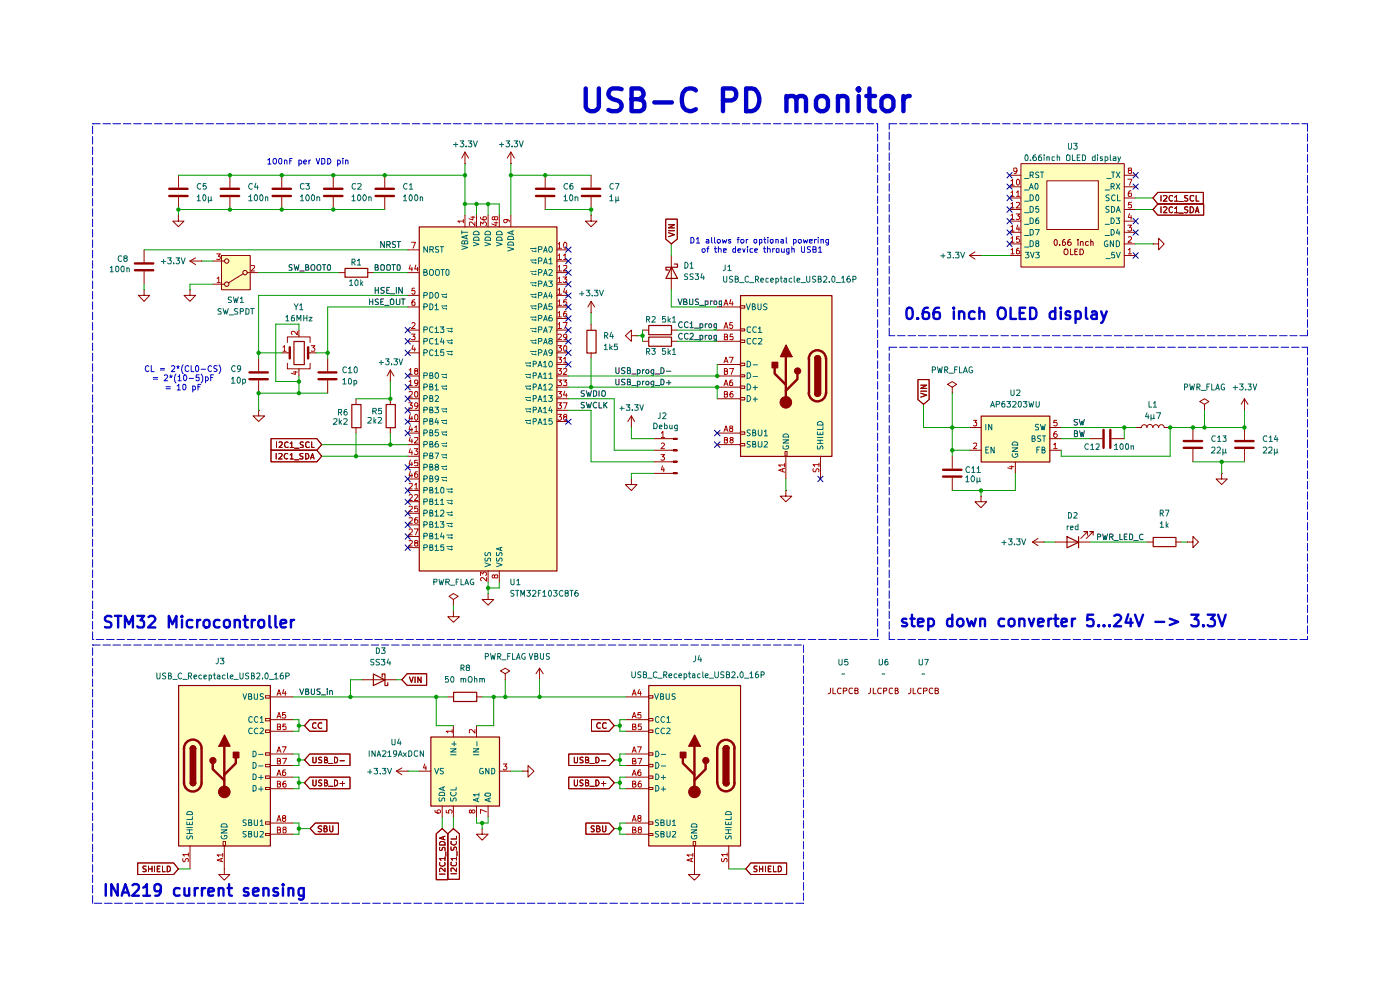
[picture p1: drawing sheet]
<svg xmlns="http://www.w3.org/2000/svg" width="297mm" height="210mm" viewBox="0 0 297 210" stroke-linecap="round" stroke-linejoin="round" font-family="sans-serif">
<g fill="#ffb">
<path d="M157.1 62.7h19.4v34.1h-19.4z"/>
<path d="M47 54.2h6.1v7.3h-6.1z"/>
<path d="M88.9 48.1h29.3v73h-29.3z"/>
<path d="M91.4 156.3h14.6v14.7h-14.6z"/>
<path d="M37.9 145.4h19.5v34.1h-19.5z"/>
<path d="M137.6 145.4h19.5v34.1h-19.5z"/>
<path d="M216.6 34.8h22v21.9h-22z"/>
<path d="M208.2 88.3h14.5v9.7h-14.5z"/>
</g>
<path d="M222.1 38.4h10.9v10.3h-10.9z" fill="#fff"/>
<path d="M142.5 56.7l1.2 2.4h-2.4zM143 56h.7v.7h-2.4v.6h.6M124.5 70.1h2v4.8h-2zM137.6 71.5h4.9v2h-4.9zM137.6 69h4.9v2h-4.9zM157.1 62.7h19.4v34.1h-19.4z" fill="none" stroke="#910000" stroke-width=".25"/>
<g fill="none" stroke="#910000" stroke-width=".21">
<path d="M141.2 46.5h2.5v4.2l-1.3 1-1.2-1zM141.8 49.4l1.3 .4-1.3 .4M141.8 47.7h1.3l-1.3 .6h1.3M141.8 48.9h1.3M142.4 54.2v7.3M125.4 66.4h.1M125.4 63.9v2.5M125.4 68.8v1.2M125.4 74.8v1.2M125.4 63.9l-.7 1.2M125.4 63.9l.8 1.2M133.9 71.2v-1.2l-1.2 1.2 1.2 1.2v-1.2h1.2"/>
<path d="M135.1 71.2h.1M136.3 72.4h1.3M136.3 70h1.3M142.4 72.4h1.3M142.4 70h1.3M157.1 64.9h.9v.5h-.9zM157.1 69.8h.9v.4h-.9zM157.1 72.1h.9v.5h-.9zM157.1 77h.9v.6h-.9zM157.1 79.5h.9v.4h-.9zM157.1 81.9h.9v.5h-.9zM157.1 84.3h.9v.5h-.9z"/>
<path d="M157.1 91.6h.9v.5h-.9zM157.1 94.1h.9v.5h-.9zM166.5 95.8h.5v1h-.5z"/>
</g>
<path d="M175.3 76v7.4" fill="none" stroke="#910000" stroke-width=".51"/>
<path d="M172.8 76h1.3v7.4h-1.3z" fill="#910000"/>
<path d="M172.8 76.1a.64 .64 0 0 1 .6-.7 .64 .64 0 0 1 .7 .7M172.8 76.1h1.3v7.3h-1.3z" fill="none" stroke="#910000" stroke-width=".25"/>
<path d="M173 75.6a.63 .63 0 0 1 .7-.1 .63 .63 0 0 1 .4 .6h-1.3z" fill="#910000"/>
<path d="M172.8 76.1a.64 .64 0 0 1 .6-.7 .64 .64 0 0 1 .7 .7M172.8 83.4a.64 .64 0 0 0 .6 .7 .64 .64 0 0 0 .7-.7" fill="none" stroke="#910000" stroke-width=".25"/>
<path d="M171.6 76.1a1.82 1.82 0 0 1 1.8-1.8 1.82 1.82 0 0 1 1.8 1.8M171.6 83.3a1.82 1.82 0 0 0 1.8 1.8 1.82 1.82 0 0 0 1.8-1.8" fill="none" stroke="#910000" stroke-width=".51"/>
<path d="M172.8 83.4h1.3a.64 .64 0 0 1-.7 .7 .64 .64 0 0 1-.6-.7z" fill="#910000"/>
<path d="M172.8 83.4a.64 .64 0 0 0 .6 .7 .64 .64 0 0 0 .7-.7" fill="none" stroke="#910000" stroke-width=".25"/>
<path d="M171.6 76v7.4" fill="none" stroke="#910000" stroke-width=".51"/>
<circle cx="169.2" cy="78.7" r=".64" fill="#910000"/>
<circle cx="169.2" cy="78.7" r=".64" fill="none" stroke="#910000" stroke-width=".25"/>
<path d="M166.8 73.2l1.2 2.5h-2.4z" fill="#910000"/>
<path d="M166.8 73.2l1.2 2.5h-2.4z" fill="none" stroke="#910000" stroke-width=".25"/>
<path d="M164.3 78v1.2l2.4 2.4M166.7 75.6v9.7M169.2 79.2v1.2l-2.5 2.5" fill="none" stroke="#910000" stroke-width=".51"/>
<circle cx="166.7" cy="85.3" r="1.23" fill="#910000"/>
<circle cx="166.7" cy="85.3" r="1.23" fill="none" stroke="#910000" stroke-width=".21"/>
<path d="M163.7 76.8h1.2v1.2h-1.2z" fill="#910000"/>
<path d="M73.2 56.9h4.8v1.9h-4.8zM88.9 48.1h29.3v73h-29.3zM62.4 72.4h2.2v4.9h-2.2zM163.8 76.8h1.2v1.2h-1.2zM37.9 145.4h19.5v34.1h-19.5zM91.4 156.3h14.6v14.7h-14.6z" fill="none" stroke="#910000" stroke-width=".25"/>
<g fill="none" stroke="#910000" stroke-width=".21">
<path d="M37.8 37.2v2.6M48.8 37.2v2.6M59.8 37.2v2.6M70.7 37.2v2.6M81.6 37.2v2.6M98.6 34.7h.1M98.6 32.3v2.4M98.6 32.3l-.6 1.2M98.6 32.3l.8 1.2M108.4 34.7h.1M108.4 32.3v2.4M108.4 32.3l-.8 1.2"/>
<path d="M108.4 32.3l.7 1.2M115.7 37.2v2.6M125.4 37.2v2.6M30.6 53v2.6M30.6 57.6v2.7M37.8 45.6v1.3h1.2l-1.2 1.2-1.1-1.2h1.1M37.8 45.6h.1M37.8 41.7v2.8M40.3 55.4h2.5M40.3 55.4l1.2 .7M41.5 54.7l-1.2 .7M42.8 55.4h.1"/>
<path d="M45.1 55.4h2.5M47 54.2h6.1v7.3h-6.1zM48.8 41.7v2.8M51.6 58.1l-3.2 1.9M52.4 57.8h2.5M59.8 41.7v2.8M70.7 41.7v2.8M71.9 57.8h1.3M78 57.8h1.2M81.6 41.7v2.8M86.5 57.8h2.4M86.5 53h2.4"/>
<path d="M98.6 45.6v2.5M101.1 45.6v2.5M103.5 45.6v2.5M105.9 45.6v2.5M108.4 45.6v2.5M115.7 41.7v2.8M118.1 57.8h2.5M118.1 55.4h2.5M118.1 53h2.5M125.4 45.6v1.3h1.3l-1.3 1.2-1.2-1.2h1.2M125.4 45.6h.1M125.4 41.7v2.8"/>
<path d="M30.6 61.5v1.2h1.2l-1.2 1.2-1.2-1.2h1.2M30.6 61.5h.1M40.3 61.5v1.2h1.2l-1.2 1.2-1.3-1.2h1.3M40.3 61.5h.1M45.1 60.3h2.5M54.9 76v2.7M59.8 74.8h1.7M61 72.6v-1.1h4.8v1.1M61 77v1.2h4.8v-1.2M63.4 70v1.5M63.4 78.2v1.6M65.4 74.8h1.7"/>
<path d="M69.5 76v2.7M82.8 78.5l-.7 1.3M82.8 78.5l.8 1.3M82.8 78.5v2.4M86.5 65.1h2.4M86.5 70h2.4M86.5 72.4h2.4M86.5 79.8h2.4M86.5 74.8h2.4M86.5 62.7h2.4M118.1 65.1h2.5M118.1 70h2.5"/>
<path d="M118.1 72.4h2.5M118.1 77.3h2.5M118.1 79.8h2.5M118.1 74.8h2.5M118.1 60.3h2.5M118.1 62.7h2.5M118.1 67.6h2.5M152.1 65.1h5M152.1 70h5M152.1 72.4h5M152.1 77.3h5M152.1 79.8h5"/>
<path d="M54.9 80.7v2.7M69.5 80.7v2.7M82.8 80.9h.1M86.5 82.1h2.4M86.5 84.6h2.4M86.5 91.9h2.4M86.5 94.3h2.4M86.5 87h2.4M86.5 89.4h2.4M86.5 96.8h2.4M86.5 99.1h2.4M118.1 82.1h2.5"/>
<path d="M118.1 84.6h2.5M118.1 87h2.5M118.1 89.4h2.5M152.1 82.1h5M152.1 84.6h5M152.1 91.9h5M152.1 94.3h5M166.7 96.8v4.8M174.1 96.8v4.8M86.5 101.6h2.4M86.5 104.1h2.4M86.5 106.4h2.4"/>
<path d="M86.5 108.9h2.4M86.5 111.3h2.4M86.5 113.8h2.4M86.5 116.2h2.4M103.5 121.1v2.4M105.9 121.1v2.4M56.3 147.6h1v.5h-1zM56.3 152.4h1v.5h-1zM56.3 154.9h1v.5h-1zM56.3 159.7h1v.5h-1zM65.7 159.9h8.6v2.5h-8.6l-1.1-1.2zM96.2 153.9v2.4"/>
<path d="M101.1 153.9v2.4M47.3 178.5h.5v.9h-.5zM56.3 162.1h1v.5h-1zM56.3 164.6h1v.5h-1zM56.3 167h1v.5h-1zM56.3 174.3h1v.5h-1zM56.3 176.8h1v.4h-1zM65.7 164.8h8.6v2.5h-8.6l-1.1-1.3zM66.4 165.4v1.1l.2 .2 .5-.2v-1.1M66.4 160.6l.1 1.2h.5l.1-1.2M66.9 174.6h4.9v2.4h-4.9l-1.1-1.2zM68.2 175.3l-.5-.1-.2 .2 .1 .3 .5 .2 .1 .3-.2 .2h-.5"/>
<path d="M68.2 165.5l-.4-.1-.2 .3 .1 .3 .5 .2v.3l-.1 .2-.5-.1M68.2 160.7l-.4-.1-.2 .3 .2 .3 .4 .2v.3l-.6 .1M68.8 175.8l.5-.1v-.4l-.1-.1h-.4v1.2h.5l.1-.4-.2-.2M68.8 166h.5v-.5l-.5-.1v1.3h.5l.2-.4-.3-.3M68.8 161.2l.5-.1v-.4l-.5-.1v1.2h.5l.2-.3-.3-.3M69.7 166.8h.9M69.7 162h.9M69.9 175.2v1l.3 .2 .4-.1v-1.1M71 165.4a.64 .64 0 0 1 .6 .7 .64 .64 0 0 1-.6 .6zM71 160.6a.66 .66 0 0 1 .6 .4 .66 .66 0 0 1-.2 .8h-.4zM72.1 166.2h1M72.1 161.4h1"/>
<path d="M72.6 165.8v.9M88.9 163.6h2.5M92.5 176.9l1.3-1.1 1.2 1.1v9.7h-2.5zM93.3 179.7l-.1 .5 .3 .2 .2-.1 .3-.6h.3l.1 .7M93.3 178.7a.72 .72 0 0 1 1.1 0v.5h-1.2zM93.8 170.9v2.4M94.1 177.5v.6M94.4 177.4l-1.2 .4 1.2 .3M96.2 170.9v2.4M101.1 170.9v2.4M103.5 170.9v2.4M105.9 163.6h2.5"/>
<path d="M29.2 183.1h7.6l1 1.2-1 1.2h-7.6zM31 183.7h-.6a.47 .47 0 0 0 0 .5 .47 .47 0 0 0 .5 .2l.1 .4h-.7M31.5 183.7v1.2M31.5 184.3h.8M32.3 183.7v1.2M32.8 183.7v1.2M33.4 184.3h.4M34 183.7h-.6v1.2h.6M34.5 183.7v1.2h.6M35.5 183.7h.4a.66 .66 0 0 1 .2 .8 .66 .66 0 0 1-.6 .4zM47.6 184.3v1.2h1.2l-1.2 1.2-1.2-1.2h1.2M47.6 184.3h.1"/>
<path d="M93.2 185.4h1.2M93.3 183l-.1 .2a.67 .67 0 0 0 .5 .5 .67 .67 0 0 0 .7-.2l-.1-.5M94.4 184.2v.7l-.8-.7-.4 .2 .1 .5M94.4 182.1h-1.2l.4 .4M94.4 181.8v.7M94.6 180.7v.9"/>
<circle cx="48.1" cy="55.4" r=".47"/>
<circle cx="52" cy="57.8" r=".47"/>
<circle cx="48.1" cy="60.3" r=".47"/>
</g>
<g fill="none" stroke="#b90000" stroke-width=".21">
<path d="M46 53.8h.7l-.4 .6 .4 .1v.4l-.1 .1h-.6M46.1 59.1l.3-.3v1.1M46.1 59.9h.6M53.3 56.4l.6-.1 .1 .3-.7 .9h.7M87 56.2l-.2 .9h.7M87.3 51.4h.8l-.5 1.3M87.4 56.7v.8M88.2 56.2l-.2 .9h.7M88.6 56.7v.8M98.3 46.9h-1.2l.4 .3M98.3 46.6v.6M99.9 46.1h.9"/>
<path d="M100.3 45.9v.8l-.8-.3M100.8 47.1v.7l-.9-.7-.3 .1 .1 .6M101.9 47.8v-.7l.5 .4 .1-.3 .5-.1 .2 .2v.4l-.2 .1M101.9 46.1a.72 .72 0 0 0 .6 .5 .72 .72 0 0 0 .7-.2l-.2-.4-.5 .1a.36 .36 0 0 0 .2 .6M104.8 47.2h.8M104.9 46.2l.2-.2h.4l.1 .6-.4 .1-.3-.3-.1-.4-.3 .1a.34 .34 0 0 0 0 .4 .34 .34 0 0 0 .4 .1v-.2M105.2 47.1v.7l-.9-.3M107.4 46.6l.2 .1v.3l-.2 .2h-.5v-.6h.9l.2 .1v.4M118.4 51.7h.1l.2-.3v1.3M118.4 54.2l.3-.4v1.2M118.4 56.6l.3-.3v1.2M118.4 59.1l.3-.3v1.1"/>
<path d="M118.4 59.9h.7M118.4 52.7h.7M118.4 55h.7M118.4 57.5h.7M119.5 58.8h.7l-.4 .4 .4 .1v.5l-.1 .1h-.5l-.1-.1M119.6 54.2l.3-.4v1.2M119.6 56.4l.5-.1 .1 .5-.7 .7h.7M119.6 55h.6M119.6 51.6l.4-.2 .2 .2v.8l-.2 .3-.4-.2zM60 73.7l.4-.4v1.2M60 74.5h.7M62.2 78.9h.9"/>
<path d="M62.7 78.7v.7l-.9-.2M63.1 70.3v.7l-.7-.7h-.4l-.2 .1v.4l.2 .2M66 73.3h.8l-.4 .4 .4 .3-.1 .4h-.7M86.8 78.5l.3-.4v1.3M86.8 79.4h.7M87.3 70.9h.8l-.5 .5h.4v.7l-.7-.1M87.4 68.6l.4-.2 .3 .4-.8 .9h.8M87.6 73.2l-.2 .9h.7M88 61.1h-.5l-.1 .6 .6-.1v.7l-.5 .1-.1-.2M88 63.6l-.5 .1-.1 .4 .1 .7h.5v-.7l-.4-.1-.2 .3M88 73.7v.8M88.1 78.7l-.1-.1v-.3l.1-.2 .5 .1v.5h-.5l-.1 .1v.4l.1 .2h.3l.2-.2v-.5h-.2"/>
<path d="M118.4 61.5h.1l.2-.4v1.3M118.4 63.9l.3-.3v1.2M118.4 66.4l.3-.4v1.2M118.4 68.8h.1l.2-.4v1.3M118.4 71l.5-.1 .2 .2-.7 1h.7M118.4 73.3h.7l-.4 .4 .4 .3-.1 .4h-.6M118.4 75.8h.7l-.4 .4 .3 .1v.6h-.6M118.4 78.1h.7l-.4 .6 .4 .1v.4l-.2 .2h-.4l-.1-.2M118.4 62.4h.7M118.4 64.8h.7M118.4 67.2h.7M118.4 69.7h.7"/>
<path d="M119.5 68.4h.8l-.5 1.3M119.6 76.1l.3-.3v1.2M119.6 78.3l.1-.2h.4l.1 .2v.4l-.7 .7h.7M119.6 77h.6M119.6 73.4l.4-.1 .2 .3v.7l-.1 .2-.5-.1zM119.8 61.1l-.2 .9h.7M120.1 66l-.4 .1-.1 .9 .2 .2 .4-.1v-.5l-.1-.1h-.3l-.2 .2M120.1 61.6v.8M120.2 63.6h-.6v.6l.1-.2h.4l.1 .2v.5h-.6M120.2 71.4l-.1 .2-.5-.1v-.5h.6v.8l-.1 .3h-.5M153.6 64.8l.4-1.2 .4 1.2M153.6 69.7l.4-1.3 .4 1.3"/>
<path d="M153.6 77l.4-1.2 .4 1.2M153.7 71.5l.6-.1v-.4l-.6-.1v1.2h.6v-.6h-.2M153.7 78.7h.4l.2-.3-.2-.3h-.4v1.3h.5l.1-.2v-.4l-.2-.1M153.8 64.4h.5M153.8 69.3h.5M153.8 76.6h.5M154.7 75.8h.8l-.5 1.2M154.8 78.1h.8l-.5 1.3M155 63.5l-.2 .9h.7M155.4 68.4h-.5l-.1 .6h.6v.6l-.5 .1-.1-.2M155.4 64v.8M155.4 70.9h-.5v.6l.5-.1v.7l-.5-.1"/>
<path d="M86.7 85.4h.8l-.5 .5 .5 .1v.5l-.3 .2h-.3l-.2-.2M86.8 80.9l.3-.3v1.2M86.8 83.1h.6l.1 .5-.8 .6h.8M86.8 81.8h.7M87 87.8l-.2 .9h.7M87 90.3l-.2 .8h.7M87 92.7l-.2 .9h.7M87 95.2l-.2 .8h.7M87 97.5l-.2 1h.7M87 100l-.2 .8h.7M87.4 88.3v.9M87.4 90.8v.7"/>
<path d="M87.4 93.1v.9M87.4 95.6v.8M87.4 98v.8M87.9 95.2h.7l-.4 .5 .4 .1v.6h-.5l-.2-.1M88 83.2l.1-.1h.4a.77 .77 0 0 1-.2 1.1l-.3-.2zM88 90.7l.3-.4v1.2M88 92.9l.6-.1v.3l-.7 .9h.7M88 91.5h.6M88.2 87.9a.68 .68 0 0 1 .5 .6 .68 .68 0 0 1-.5 .7l-.2-.3v-.8zM88.6 97.6h-.6v.6l.6-.1v.2v.5l-.6-.1M88.6 81.1l-.2 .3-.4-.1v-.6l.4-.1 .2 .3-.1 .8-.4 .1M88.6 86v.2l-.6-.1v-.5l.1-.2 .5 .2a.85 .85 0 0 1-.3 1.1h-.2"/>
<path d="M118.4 80.6h.7l-.4 .4 .4 .3v.3l-.1 .2-.6-.1M118.4 83.1h.7l-.4 .4 .4 .2-.1 .5h-.6M118.4 85.4h.7l-.4 .5 .3 .1 .1 .4-.2 .3h-.4l-.1-.2M118.4 87.9h.7l-.4 .5 .4 .2v.3l-.2 .3h-.4l-.1-.2M119.5 80.6h.7l-.4 .4 .4 .2v.5h-.7M119.5 85.4h.8l-.5 1.3M119.8 83l-.2 .8h.7M119.8 88.4l-.2-.2v-.2l.5-.1 .1 .4-.6 .2v.1v.5l.2 .1 .4-.2v-.4l-.1-.2M120.1 83.5v.7M153.6 81.8l.4-1.2 .4 1.2M153.6 91.5l.4-1.2 .4 1.2M153.7 83.7h.4l.2-.5-.1-.1h-.5v1.1h.5h.1v-.5h-.2"/>
<path d="M153.7 93.3h.5l.1-.3-.1-.2h-.5v1.2h.5l.1-.1v-.4l-.2-.2M153.8 81.5h.5M153.8 91.2h.5M155 90.8l-.2-.2a.35 .35 0 0 1 .3-.3 .35 .35 0 0 1 .3 .3l-.5 .3v.6h.5v-.1v-.3l-.2-.3M155.1 93.3l-.2-.2v-.3h.5v.4l-.5 .2a.35 .35 0 0 0 0 .5 .35 .35 0 0 0 .5 0 .35 .35 0 0 0 0-.5l-.1-.1M155.4 80.6l-.5 .1-.1 .4 .1 .7h.5v-.7l-.4-.1-.2 .3M155.4 83.1h-.4l-.1 .9a.35 .35 0 0 0 .3 .3 .35 .35 0 0 0 .3-.3l-.1-.4-.1-.1-.4 .2M166 99.5v.6M166.5 99.3l-1.3 .4 1.3 .5M166.5 98.6h-1.3l.3 .4M166.5 98.3v.7M172.6 99.4l-.1 .4 .1 .3h.4l.4-.7 .3 .3v.4"/>
<path d="M173.7 98.6h-1.2l.3 .4M173.7 98.2v.8M86.8 102.6l.6-.1 .1 .5-.8 .7h.8M86.8 105.1l.4-.2 .3 .2v.3l-.8 .8h.8M86.8 107.4h.7v.5l-.8 .6h.8M86.8 109.9l.6-.1 .1 .5-.8 .7h.8M86.8 112.4l.2-.2 .4 .1 .1 .5-.8 .7h.8M86.8 114.7h.7v.4l-.8 .7h.8M87.4 100.5v.8M87.9 112.2h.8l-.6 1.3M88 102.9l.3-.4v1.2M88 105.1l.4-.2 .2 .3-.7 1h.7"/>
<path d="M88 103.7h.6M88.1 115.1h-.1v-.4h.6v.4h-.5l-.1 .2 .1 .5h.5v-.4l-.2-.3M88.6 100.1h-.5l-.1 .2v.9h.6v-.6l-.5-.1-.1 .3M88.6 107.4h-.6v.6l.4-.2 .2 .2v.5h-.6M88.6 109.8h-.5l-.1 .3v.8h.6v-.6l-.5-.1-.1 .3M101.9 122.1v-.8l.5 .5 .1-.4 .5-.1 .2 .3v.3l-.2 .2M103.2 122.5v.8l-.8-.8-.5 .3 .2 .4M104.9 122.2l.3-.3 .4 .1-.1 .6h-.4l-.2-.2v-.4h-.4l-.1 .4 .2 .2h.2l.1-.2M95.9 155.1h-1.2l.3 .3M95.9 154.8v.6M100.8 154.8v.7l-.7-.7-.5 .1 .1 .5M90.1 162.1l-.3 .8h.7"/>
<path d="M90.3 162.5v.8M92.3 171.9l.1 .4 .8 .2a.35 .35 0 0 0 .3-.4 .35 .35 0 0 0-.3-.3h-.2a.35 .35 0 0 0-.3 .3 .35 .35 0 0 0 .3 .4M94.7 171.9v.5l.6 .1-.1-.6h.6l.1 .4-.1 .2M100.1 172a.35 .35 0 0 1 .5-.2 .35 .35 0 0 1 0 .6 .35 .35 0 0 1-.5-.2l-.1-.3h-.4v.5l.2 .1 .3-.3M103.2 172.2l-1.3-.5v.9M106.8 162.1h.7l-.4 .5 .4 .1v.4l-.2 .2h-.4l-.1-.1"/>
</g>
<g fill="none" stroke="#006665" stroke-width=".21">
<path d="M89.9 57.7h.6l.1-.3-.3-.2h-.4v1.2h.5l.3-.4-.4-.3M90.7 52.3v1.2l-.8-1.2v1.2M91.2 52.9h.6l.1-.4-.1-.2h-.6v1.2M91.4 57.2a.46 .46 0 0 1 .5 .4v.4a.46 .46 0 0 1-.5 .4 .86 .86 0 0 1 0-1.2zM91.5 52.9l.4 .6M92.6 57.2a.46 .46 0 0 1 .6 .4v.4a.46 .46 0 0 1-.6 .4 .86 .86 0 0 1 0-1.2zM93.1 52.3h-.6l-.1 .2 .1 .3 .6 .3v.3h-.7M93.4 52.3h.8M93.6 57.2h.6M93.7 52.3v1.2M93.9 57.2v1.2M94.8 57.2l.5 .2v.8l-.3 .2a.75 .75 0 0 1-.2-1.2z"/>
<path d="M98 52.2l1.2 .3-1.2 .4M98 48.9v.7M98 49.3h1.2M98.6 51.3l.1-.2h.4l.1 .1v.5h-1.2v-.4l.2-.2 .4 .1v.5M98.9 50v.5M99.2 49.9l-1.2 .4 1.2 .4M100.4 51.4l1.2 .4-1.2 .4M100.5 49.3l.4-.3 .4 .1 .3 .2v.5h-1.2zM100.6 50.4l.7-.1 .3 .2v.5h-1.2zM102.9 51.4l1.2 .4-1.2 .4M103 49.3a.72 .72 0 0 1 1.1 0v.5h-1.2zM103 50.4l.8-.1 .3 .2v.5h-1.2z"/>
<path d="M105.3 51.4l1.2 .4-1.2 .4M105.3 49.3a.66 .66 0 0 1 .8-.2 .66 .66 0 0 1 .4 .7h-1.2zM105.6 50.3l.7 .1 .2 .6h-1.2v-.5zM107.7 52.4l1.3 .4-1.3 .5M107.8 50.3l.2-.2h.6a.52 .52 0 0 1 .4 .7h-1.3zM107.9 51.4h.9l.2 .6h-1.3zM108.6 49v.6M109 48.9l-1.3 .5 1.3 .4M112.5 52.7h1.3M112.5 55.2h1.3M112.5 57.5h1.3M112.5 60h1.3"/>
<path d="M112.8 55.4l.2 .3 .8 .1M112.8 57.9l.2 .3h.8M112.9 53l.3 .3M113.2 53.3h.6M113.6 52.5l.2 .2M113.6 53.1l.2 .2M113.6 55l.2 .2M113.6 55.6l.2 .2M113.6 57.4l.2 .1M113.6 58l.2 .2M113.6 59.8l.2 .2M113.8 52.7l-.2 .2"/>
<path d="M113.8 53.3l-.2 .2M113.8 55.2h-.2M113.8 55.8l-.2 .1M113.8 57.5l-.2 .2M113.8 58.2l-.2 .1M113.8 60l-.2 .2M114.2 52.9h.6l.2-.4-.2-.2h-.6v1.2M114.2 55.4l.7-.1 .1-.3-.3-.3h-.5v1.3M114.2 57.8h.5l.3-.4-.3-.2h-.5v1.2M115.3 53.5l.4-1.2 .4 1.2M115.3 56l.4-1.3 .4 1.3M115.3 58.4l.4-1.2 .4 1.2"/>
<path d="M115.4 53.2h.6M115.4 55.6h.6M115.4 58h.6M116.4 55.1l.4-.4v1.3M116.4 57.3l.2-.1h.3l.3 .2-.8 1h.8M116.4 59.6h.8l-.4 .4 .4 .3v.3l-.2 .2-.6-.1M116.4 56h.8M116.6 52.3l.4 .1a.66 .66 0 0 1-.2 1.1 .84 .84 0 0 1-.2-1.2zM89.9 62.7l.7-.1 .1-.4-.2-.1h-.6v1.1M89.9 65.1l.7-.1 .1-.3-.3-.3h-.5v1.3M89.9 69.9h.6l.2-.1-.1-.4-.7-.1v1.2M89.9 72.4l.7-.1 .1-.3-.2-.2h-.6v1.2"/>
<path d="M89.9 74.8h.5l.3-.4-.3-.2h-.5v1.2M89.9 79.7h.6l.2-.5-.2-.1h-.6v1.2M91.2 62.1h.4a.66 .66 0 0 1 .2 .7 .66 .66 0 0 1-.6 .4zM91.2 64.4a.64 .64 0 0 1 .7 .7 .64 .64 0 0 1-.7 .6zM91.2 79.7l.6-.2-.1-.4h-.5v1.2l.6-.1v-.5h-.3M91.9 69.4l-.5-.1a.61 .61 0 0 0-.3 .8 .61 .61 0 0 0 .8 .3M91.9 71.9l-.5-.1a.67 .67 0 0 0-.3 .7 .67 .67 0 0 0 .5 .5l.3-.1M91.9 74.3l-.3-.1a.65 .65 0 0 0-.5 .6 .65 .65 0 0 0 .5 .6l.3-.1M92.3 64.8h.2l.1-.4v1.3M92.3 69.7l.3-.4v1.2M92.3 72.1l.3-.3v1.2M92.3 74.5h.2l.1-.3v1.2"/>
<path d="M92.3 70.5h.8M92.3 65.7h.8M92.3 73h.8M92.3 75.4h.8M92.5 62.1h.4a.66 .66 0 0 1-.3 1.1 .84 .84 0 0 1-.1-1.1zM92.5 79.1l.4 .1a.66 .66 0 0 1-.3 1.1 .84 .84 0 0 1-.1-1.2zM93.4 69.3h.8l-.5 .5 .5 .1v.5h-.8M93.6 62.4h1.2M93.6 64.9h1.2M93.6 79.5h1.2M93.7 71.7l-.2 .9h.7M93.9 62.7l.1 .3h.8"/>
<path d="M93.9 65.2l.1 .2 .8 .1M93.9 79.8l.3 .3M94.1 72.1v.9M94.2 74.2h-.6l-.1 .6 .6-.1 .1 .6-.2 .1h-.4l-.1-.1M94.6 62.3l.2 .1M94.6 62.9l.2 .1M94.6 64.7l.2 .2M94.6 65.3l.2 .2M94.6 79.3l.2 .2M94.6 79.9l.2 .2M94.7 69.7h1.3M94.7 72.2h1.3"/>
<path d="M94.7 74.6h1.3M94.8 62.4l-.2 .2M94.8 63l-.2 .2M94.8 64.9l-.2 .1M94.8 65.5l-.2 .2M94.8 79.5l-.2 .1M95 72.4l.3 .3M95 74.9l.1 .2 .9 .1M95 70.1l.3 .2h.7M95.3 72.8h.7M95.7 69.6l.3 .1M95.7 70.1l.3 .2"/>
<path d="M95.7 72l.3 .2M95.7 72.6l.3 .2M95.7 74.5l.3 .1M95.7 75.1l.3 .1M96 69.7l-.3 .2M96 70.3l-.3 .2M96 72.2l-.3 .1M96 72.8l-.3 .1M96 74.6l-.3 .1M96 75.2l-.3 .1M111.4 79.5h1.2M111.4 77h1.2"/>
<path d="M111.7 77.3l.3 .3M111.7 79.8l.3 .3M112 77.6h.6M112.4 76.8l.2 .2M112.4 77.5l.2 .1M112.4 79.3l.2 .2M112.4 79.9l.2 .2M112.5 62.4h1.3M112.5 64.9h1.3M112.5 69.7h1.3M112.5 72.2h1.3M112.5 74.6h1.3"/>
<path d="M112.5 67.3h1.3M112.6 77l-.2 .2M112.6 77.6l-.2 .2M112.6 79.5l-.2 .1M112.8 62.7l.2 .3h.8M112.8 65.2l.2 .2 .8 .1M112.8 72.4l.2 .3 .8 .1M112.8 74.9l.2 .3h.8M112.9 60.3l.3 .3M112.9 67.6l.1 .3h.8M112.9 70.1l.3 .3M113.1 77.2h.6v-.5l-.6-.1v1.2"/>
<path d="M113.1 79.7h.6v-.6h-.6v1.2M113.2 70.3h.6M113.2 60.6h.6M113.6 60.5l.2 .1M113.6 62.3l.2 .1M113.6 62.9l.2 .1M113.6 64.7l.2 .2M113.6 65.3l.2 .2M113.6 67.2l.2 .1M113.6 67.8l.2 .1M113.6 69.6l.2 .1M113.6 70.1l.2 .2"/>
<path d="M113.6 72l.2 .2M113.6 72.6l.2 .2M113.6 74.5l.2 .1M113.6 75.1l.2 .1M113.8 60.6l-.2 .2M113.8 62.4l-.2 .2M113.8 63l-.2 .2M113.8 64.9l-.2 .1M113.8 65.5l-.2 .2M113.8 67.3l-.2 .1M113.8 67.9l-.2 .1M113.8 69.7l-.2 .2"/>
<path d="M113.8 70.3l-.2 .2M113.8 72.2l-.2 .1M113.8 72.8l-.2 .1M113.8 74.6l-.2 .1M113.8 75.2l-.2 .1M114.1 77.8l.5-1.2 .4 1.2M114.2 60.2h.6l.2-.2-.1-.3-.7-.1v1.2M114.2 62.7l.7-.1 .1-.4-.2-.1h-.6v1.1M114.2 65.1l.7-.1 .1-.3-.3-.3h-.5v1.3M114.2 67.6h.5l.3-.3-.1-.3-.7-.1v1.2M114.2 69.9h.6l.2-.1-.1-.4-.7-.1v1.2M114.2 72.4l.7-.1 .1-.3-.2-.2h-.6v1.2"/>
<path d="M114.2 74.8h.5l.3-.4-.3-.2h-.5v1.2M114.2 77.5h.6M114.2 79.9h.6M115.3 60.8l.4-1.2 .4 1.2M115.3 63.2l.4-1.1 .4 1.1M115.3 65.7l.4-1.3 .4 1.3M115.3 68.1l.4-1.2 .4 1.2M115.3 70.5l.4-1.2 .4 1.2M115.3 73l.4-1.2 .4 1.2M115.3 75.4l.4-1.2 .4 1.2M115.3 77l.4-.4v1.2M115.3 79.4l.4-.3v1.2"/>
<path d="M115.3 77.8h.7M115.4 60.5h.6M115.4 62.9h.6M115.4 65.4h.6M115.4 67.7h.6M115.4 70.2h.6M115.4 72.6h.6M115.4 75.1h.6M116.4 69.3h.8l-.5 1.2M116.4 79.4l.4-.3v1.2M116.6 76.7l.2-.1a.84 .84 0 0 1 .2 1.2l-.4-.1a.78 .78 0 0 1 0-1zM116.7 72.3l-.3-.2 .2-.3h.4l.2 .2-.3 .3h-.3l-.2 .2v.2l.3 .3h.2l.3-.3v-.2l-.3-.2"/>
<path d="M116.8 62l-.4 .8h.8M117 66.9l-.4 .1a.94 .94 0 0 0 0 1.1h.4l.2-.2v-.3l-.2-.2h-.4l-.2 .2M117 62.4v.8M117.1 64.4h-.6l-.1 .6h.7l.1 .4-.3 .3h-.3l-.2-.2M117.2 74.7l-.3 .2-.4-.1-.1-.4 .3-.2h.2a.72 .72 0 0 1 .3 .7 .72 .72 0 0 1-.6 .5M158.3 64.4l.5 1.3 .4-1.3M158.5 76.6a.66 .66 0 0 1 .7 .4 .66 .66 0 0 1-.2 .8h-.5zM158.5 79.1h.5a.66 .66 0 0 1 .2 .8 .66 .66 0 0 1-.7 .4zM159.3 69.4l-.6-.1-.2 .3v.7a.52 .52 0 0 0 .8 .1M159.3 71.9l-.6-.1-.2 .3 .1 .7 .2 .2 .5-.1M159.6 65h.5v-.5l-.5-.1v1.3h.4l.3-.4-.4-.3M159.8 77.4h.9"/>
<path d="M159.8 79.8h.9M160.4 69.4l-.5-.1a.61 .61 0 0 0-.2 .8 .61 .61 0 0 0 .7 .3M160.4 71.9l-.5-.1a.67 .67 0 0 0-.2 .7 .67 .67 0 0 0 .5 .5l.2-.1M160.8 64.4v1l.2 .3 .5-.3v-1M160.9 69.7l.3-.4v1.2M160.9 71.9l.6-.1 .1 .2-.1 .3-.6 .7h.7M160.9 70.5h.7M162.7 64.5l-.5-.1-.2 .3 .1 .3 .6 .4-.2 .3-.5-.1M89.9 82.1l.7-.1 .1-.3-.3-.2h-.5v1.2M89.9 84.6h.5l.3-.4-.3-.3h-.5v1.3M89.9 87h.6l.2-.2-.1-.4h-.7v1.1M89.9 89.4l.7-.1 .1-.3-.2-.2h-.6v1.2"/>
<path d="M89.9 91.9h.5l.3-.5-.3-.2h-.5v1.3M89.9 94.3h.5l.3-.2-.1-.4-.7-.1v1.2M89.9 96.7h.6l.2-.4-.2-.2h-.6v1.2M89.9 99.1h.7l.1-.4-.3-.2h-.5v1.2M91.2 82h.5l.1-.4-.6-.1v1.2h.4l.3-.4-.4-.3M91.2 84.5l.6-.1v-.3l-.6-.2v1.3h.4l.3-.4-.4-.3M91.2 87l.5-.1 .1-.5h-.6v1.1h.6l.1-.4-.1-.1h-.3M91.2 89.3h.5l.1-.4-.6-.1v1.2h.4l.3-.4-.4-.3M91.2 91.8l.6-.1v-.3l-.6-.2v1.3h.4l.3-.5-.4-.2M91.2 94.2h.6v-.5l-.6-.1v1.2h.6l.1-.3-.4-.3M91.2 96.7l.6-.2-.1-.4h-.5v1.2l.6-.1v-.5h-.3M91.2 99.1h.5l.1-.5-.6-.1v1.2h.4l.3-.4-.4-.2"/>
<path d="M92.3 81.9l.3-.4v1.2M92.3 84.1l.2-.2h.3l.3 .3-.8 1h.8M92.3 86.4h.8l-.5 .4 .5 .2-.1 .5h-.7M92.3 96.1h.8l-.6 1.2M92.3 82.7h.8M92.5 99.1l-.2-.4 .2-.2h.3l.3 .3-.8 .4v.3l.2 .2h.3l.3-.2v-.3l-.3-.1M92.6 88.7l-.3 .9h.8M92.9 93.6l-.4 .1a.94 .94 0 0 0 0 1.1h.4l.2-.1v-.4l-.2-.1h-.4l-.2 .1M92.9 89.2v.8M93 91.2h-.6l-.1 .6 .6-.1 .2 .5-.3 .3h-.3l-.2-.2M93.6 81.9h1.2M93.6 86.7h1.2"/>
<path d="M93.6 89.2h1.2M93.6 91.7h1.2M93.6 94h1.2M93.6 96.5h1.2M93.6 98.9h1.2M93.9 82.2l.1 .3h.8M93.9 89.5l.1 .2 .8 .1M93.9 91.9l.1 .3h.8M93.9 99.2l.1 .3h.8M93.9 87.1l.3 .3M93.9 94.4l.3 .3M93.9 96.8l.3 .3"/>
<path d="M94.2 80.1h.6M94.2 87.3h.6M94.2 94.6h.6M94.2 97.1h.6M94.6 81.7l.2 .2M94.6 82.3l.2 .2M94.6 86.6l.2 .1M94.6 87.2l.2 .1M94.6 89l.2 .2M94.6 89.6l.2 .2M94.6 91.5l.2 .2M94.6 92.1l.2 .1"/>
<path d="M94.6 93.9l.2 .1M94.6 94.5l.2 .1M94.6 96.3l.2 .2M94.6 96.9l.2 .2M94.6 98.8l.2 .1M94.6 99.4l.2 .1M94.8 80.1l-.2 .1M94.8 81.9l-.2 .1M94.8 82.5l-.2 .2M94.8 86.7l-.2 .2M94.8 87.3l-.2 .2M94.8 89.2l-.2 .2"/>
<path d="M94.8 89.8l-.2 .2M94.8 91.7h-.2M94.8 92.2l-.2 .2M94.8 94l-.2 .2M94.8 94.6l-.2 .2M94.8 96.5l-.2 .1M94.8 97.1l-.2 .1M94.8 98.9l-.2 .1M94.8 99.5l-.2 .2M111.4 81.9h1.2M111.4 86.7h1.2M111.4 89.2h1.2"/>
<path d="M111.4 84.3h1.2M111.6 82.2l.2 .3h.8M111.6 84.6l.2 .3 .8 .1M111.6 89.5l.2 .2 .8 .1M111.7 87.1l.3 .3M112 80.1h.6M112 87.3h.6M112.4 81.7l.2 .2M112.4 82.3l.2 .2M112.4 84.2l.2 .1M112.4 84.8l.2 .2M112.4 86.6l.2 .1"/>
<path d="M112.4 87.2l.2 .1M112.4 89l.2 .2M112.4 89.6l.2 .2M112.6 80.1l-.2 .1M112.6 81.9l-.2 .1M112.6 82.5l-.2 .2M112.6 84.3l-.2 .2M112.6 85h-.2M112.6 86.7l-.2 .2M112.6 87.3l-.2 .2M112.6 89.2l-.2 .2M112.6 89.8l-.2 .2"/>
<path d="M113.1 82.1l.6-.1v-.5h-.6v1.2M113.1 84.6l.6-.1v-.5l-.6-.1v1.3M113.1 87h.6v-.6h-.6v1.1M113.1 89.4l.6-.1v-.5h-.6v1.2M114.1 80.3l.5-1.2 .4 1.2M114.1 82.7l.5-1.2 .4 1.2M114.1 85.2l.5-1.3 .4 1.3M114.1 87.5l.5-1.1 .4 1.1M114.1 90l.5-1.2 .4 1.2M114.2 82.4h.6M114.2 84.8h.6M114.2 87.2h.6"/>
<path d="M114.2 89.7h.6M115.3 81.9l.4-.4v1.2M115.3 84.2l.4-.3v1.3M115.3 86.7l.4-.3v1.1M115.3 89.2l.4-.4v1.2M115.3 82.7h.7M115.3 80.3h.7M115.3 85.2h.7M115.3 87.5h.7M115.3 90h.7M116.4 81.6l.2-.1h.3l.3 .2-.1 .3-.7 .7h.8M116.4 83.9h.8l-.4 .5 .4 .2v.3l-.3 .3h-.3l-.2-.2"/>
<path d="M116.4 80.3h.8M116.8 86.3l-.4 .8h.8M117 86.8v.7M117.1 88.8h-.6l-.1 .5h.7v.6h-.7M158.5 81.5a.65 .65 0 0 1 .8 .6 .65 .65 0 0 1-.8 .6zM158.5 83.9a.65 .65 0 0 1 .8 .6 .65 .65 0 0 1-.8 .7zM159.2 91.3l-.5-.1-.2 .2v.3l.7 .4-.3 .4-.4-.1M159.2 93.7h-.7v.5l.7 .3-.2 .3h-.5M159.7 91.8l.6-.1v-.3l-.2-.2h-.4v1.3l.6-.1 .1-.4-.3-.2M159.7 94.2h.6v-.5l-.6-.1v1.2h.6l.1-.3-.3-.3M159.8 82.2h.9M159.8 84.7h.9"/>
<path d="M160.2 81.8v.9M160.2 84.2v1M160.9 91.2v1l.2 .3h.3l.2-.3v-1M160.9 93.6v1.1l.1 .1h.5l.1-.1v-1.1M162.1 91.5l.4-.3v1.3M162.1 93.7l.5-.1 .2 .4-.7 .8h.7M162.1 92.5h.7M166.1 94.6v.5l.3 .2h.6a.45 .45 0 0 0 .2-.7h-.4v.1M166.1 93.3h1.2l-1.2 .7h1.2M166.1 92.3a.66 .66 0 0 1 .8-.2 .66 .66 0 0 1 .4 .6h-1.2zM173.4 94.6l.1 .7h.3l.4-.7 .4 .2-.1 .5M173.4 91.6v.6h1.2v-.6"/>
<path d="M173.4 89.7a.66 .66 0 0 1 .8-.3 .66 .66 0 0 1 .4 .8h-1.2zM173.4 94.1h1.2M173.4 93.4h1.2M173.4 92.8h1.2M174 91.8v.4M174 93.4v.7M174.6 90.5v.6h-1.2M89.9 101.6h.5l.3-.4-.3-.3h-.5v1.3M89.9 104h.6l.2-.2-.1-.3-.7-.1v1.2M89.9 106.4l.7-.1 .1-.3-.2-.2h-.6v1.2M89.9 108.9l.7-.1 .1-.3-.3-.3h-.5v1.3M89.9 111.3h.5l.3-.2-.1-.4h-.7v1.1"/>
<path d="M89.9 113.7h.6l.2-.2-.1-.3-.7-.1v1.2M89.9 116.2l.7-.1 .1-.4-.2-.1h-.6v1.2M91.2 101.5l.6-.1v-.3l-.6-.2v1.3h.4l.3-.4-.4-.3M91.2 104l.5-.1 .1-.4-.6-.1v1.2h.6v-.6h-.3M91.2 106.3h.5l.1-.4-.6-.1v1.2h.4l.3-.4-.4-.3M91.2 108.8h.5l.1-.4-.6-.2v1.3h.4l.3-.4-.4-.3M91.2 111.3l.6-.1v-.5h-.6v1.1h.6l.1-.3-.4-.2M91.2 113.7l.5-.1 .1-.4-.6-.1v1.2h.4l.3-.4-.1-.2h-.3M91.2 116.1h.5l.1-.4-.6-.1v1.2h.4l.3-.5-.4-.2M92.3 103.7l.3-.3v1.2M92.3 106.2l.3-.4v1.2M92.3 108.5h.2l.1-.3v1.3"/>
<path d="M92.3 111h.2l.1-.3v1.1M92.3 113.5l.3-.4v1.2M92.3 115.9l.3-.3v1.2M92.3 104.6h.8M92.3 107h.8M92.3 109.5h.8M92.3 111.8h.8M92.3 114.3h.8M92.3 116.8h.8M93.1 101.4l-.3 .3-.4-.1-.1-.4 .2-.3h.3a.72 .72 0 0 1 .2 .8 .72 .72 0 0 1-.5 .5M93.4 110.7h.8l-.5 .5 .5 .1v.5h-.8M93.5 106.2l.3-.4v1.2"/>
<path d="M93.5 108.4l.1-.2h.4l.2 .2v.4l-.8 .7h.8M93.5 107h.7M93.6 103.5l.3-.1 .3 .2v.8l-.2 .2-.4-.1zM93.6 101.3h1.2M93.7 113l-.2 .9h.7M93.9 101.6l.1 .3 .8 .1M94.1 113.5v.8M94.2 115.6h-.6l-.1 .5h.7v.6h-.7M94.6 101.2l.2 .1M94.6 101.8l.2 .2M94.7 103.8h1.3M94.7 106.2h1.3"/>
<path d="M94.7 108.7h1.3M94.7 111h1.3M94.7 113.5h1.3M94.7 116h1.3M94.8 101.3l-.2 .2M94.8 102l-.2 .1M95 106.5l.3 .3M95 108.9l.3 .3M95 116.2l.1 .3h.9M95 104.1l.3 .3h.7M95 111.4l.3 .2h.7M95 113.8l.3 .3h.7"/>
<path d="M95.3 106.8h.7M95.3 109.3h.7M95.7 103.6l.3 .2M95.7 104.3l.3 .1M95.7 106l.3 .2M95.7 106.6l.3 .2M95.7 108.5l.3 .2M95.7 109.1l.3 .2M95.7 111h.3M95.7 111.6h.3M95.7 113.3l.3 .2M95.7 113.9l.3 .2"/>
<path d="M95.7 115.8l.3 .2M95.7 116.4l.3 .1M96 103.8l-.3 .1M96 104.4l-.3 .1M96 106.2l-.3 .2M96 106.8l-.3 .2M96 108.7l-.3 .1M96 109.3l-.3 .1M96 111l-.3 .2M96 111.6l-.3 .2M96 113.5l-.3 .2M96 114.1l-.3 .2"/>
<path d="M96 116l-.3 .1M96 116.5l-.3 .2M102.9 119.4l1.2 .4-1.2 .4M103 118.4v.6h.4a.47 .47 0 0 1 .2-.5 .47 .47 0 0 1 .5 0v.5M103 117.2v.7h.3l.4-.7 .4 .1v.6M105.3 119.4l1.2 .4-1.2 .4M105.3 118.4v.6h.5l.2-.5 .3-.1 .2 .2-.1 .4M105.3 117.2v.6l.5 .1a.57 .57 0 0 1 .6-.6v.6M106.2 116.2v.6M106.5 116.1l-1.2 .3 1.2 .4M95.6 158.8h1.2l-1.2 .7h1.2M95.8 157.8h1"/>
<path d="M96.4 157.3v.9M100.4 158.8h1.2l-1.2 .7h1.2M101.2 157.3v.9M92.2 163l.4 1.2 .5-1.2M93.2 169.3v.6h.4l.4-.6h.3v.6M93.2 168.2l.2-.1h.7l.2 .1v.5h-1.2zM94 167v.6M94.1 163l-.7 .1v.3l.7 .4-.3 .4-.4-.1M94.3 166.9l-1.2 .4 1.2 .4M95.6 169.3l.1 .6h.3l.4-.6 .4 .2-.1 .4M95.6 160.1h1.2M95.7 168.1l-.1 .5a.61 .61 0 0 0 .8 .2 .61 .61 0 0 0 .3-.7"/>
<path d="M96.8 167v.6h-1.2M100.4 160.1h1.2M101.3 169.3v.6M101.6 169.3l-1.2 .4 1.2 .4M101.6 168.6h-1.2l.4 .3M101.6 168.2v.7M102.4 163h-.5l-.1 .2v.7a.55 .55 0 0 0 .7 .2v-.4h-.2M103 168.3l.8-.1 .3 .2v.3a.86 .86 0 0 1-1.2 0zM103.7 163v1.2l-.7-1.2v1.2M103.7 169.3v.6M104.1 169.3l-1.2 .4 1.2 .4M104.3 163h.4a.66 .66 0 0 1 .3 .7 .66 .66 0 0 1-.7 .5z"/>
</g>
<g fill="none" stroke="#910000" stroke-width=".51">
<path d="M28.6 55.9h3.9M28.6 57.3h3.9M35.9 40h3.9M35.9 41.6h3.9M46.8 40h3.9M46.8 41.6h3.9M57.8 40h3.9M57.8 41.6h3.9M68.8 40h3.8M68.8 41.6h3.8M79.7 40h3.9M79.7 41.6h3.9"/>
<path d="M113.7 40h3.9M113.7 41.6h3.9M123.4 40h3.9M123.4 41.6h3.9M52.9 79h3.9M61.5 73.7v2.3M65.4 73.7v2.3M67.6 79h3.8M52.9 80.4h3.9M67.6 80.4h3.8M39 158.8v7.2"/>
</g>
<g fill="none" stroke="#0f0f0f" stroke-width=".21">
<path d="M62 56.2h-.6v.4a.47 .47 0 0 1 .4 .2 .47 .47 0 0 1 .1 .5h-.6M62.4 56.1l.3 1.2 .2-.8 .3 .8 .2-1.2M63.6 57.5h.9M64.9 56.7l.5-.1v-.4l-.5-.1v1.2h.5l.1-.4-.3-.2M66.1 56.2l.4-.1 .2 .2 .1 .6-.2 .4h-.5l-.1-.1v-.6zM67.4 56.2l.3-.1 .3 .2 .1 .6-.2 .4h-.5l-.1-.1-.1-.6zM68.4 56.1h.7M68.8 56.1v1.2M69.6 56.2l.3-.1 .2 .3-.1 .8-.4 .1a.94 .94 0 0 1 0-1.1zM79.6 56.7h.4l.2-.1v-.4l-.6-.1v1.2h.6l.1-.4-.3-.2M80.8 56.3l.2-.2 .5 .2v.9l-.1 .1h-.5l-.1-.1zM81.5 51.2v1.3l-.7-1.3v1.3"/>
<path d="M82 51.9l.7-.1 .1-.3-.2-.3h-.6v1.3M82 56.3l.3-.2 .5 .2v.9l-.2 .1h-.4l-.2-.1zM82.4 51.9l.4 .6M83.1 56.1h.8M83.5 56.1v1.2M83.9 51.3l-.4-.1-.3 .3 .1 .3 .6 .2v.3l-.2 .2-.5-.1M84.2 51.2h.8M84.3 56.2l.3-.1a.77 .77 0 0 1 .2 1.2h-.4l-.2-.2zM84.6 51.2v1.3M78.4 63.4v1.2M78.4 64h.7M79.1 63.4v1.2"/>
<path d="M79.6 61v1.2M79.6 61.6h.7M80.3 63.5h-.6v.4l.5 .2 .1 .3-.1 .2h-.6M80.3 61v1.2M80.8 64h.4M81.4 63.4h-.6v1.2h.6M81.5 61h-.5l-.2 .2 .1 .3 .5 .1 .1 .3-.2 .3-.5-.1M81.6 64.8h1M82 61.6h.4M82.6 61h-.6v1.2h.6M82.8 63.6l.5-.2a.86 .86 0 0 1 .1 1.2h-.4l-.2-.2zM82.8 62.3h.9"/>
<path d="M84.1 63.4v1l.1 .2h.5l.1-.2v-1M84.1 61v1.2M85.2 63.4h.7M85.3 61v1.2l-.7-1.2v1.2M85.5 63.4v1.2M130.6 78v1l.3 .2 .4-.1v-1.1M132.6 78.1l-.5-.1-.3 .2 .2 .4 .6 .3-.3 .3h-.5M133.1 78.6h.5l.1-.5-.2-.1h-.4v1.2h.6l.1-.4-.3-.2M134 79.3h1M135.2 78.5l.4-.1 .2 .3-.1 .5h-.5M135.2 78.4v1.2M136.3 78.4v.8"/>
<path d="M136.7 78.4l-.4 .3M137.2 78.4l.5 .3v.3l-.3 .2-.4-.2v-.3zM138.7 78.4v1.1l-.5 .1M138.7 78.5l-.4-.1-.2 .3v.3l.2 .2h.4M139 79.3h1M140.2 78a.64 .64 0 0 1 .7 .6 .64 .64 0 0 1-.7 .6zM141.4 78.7h.9M143.9 63.4l.4 1.2 .4-1.2M144.7 68.4v-.1a.54 .54 0 0 0-.6 .1 .54 .54 0 0 0-.2 .6l.5 .5 .3-.2M144.7 70.9l-.2-.2a.64 .64 0 0 0-.6 .6 .64 .64 0 0 0 .6 .7l.2-.2M145 64l.6-.1v-.4l-.6-.1v1.2h.6l.2-.3-.3-.3M146 68.4l-.4-.2-.4 .4 .1 .7 .3 .2 .4-.2"/>
<path d="M146 70.9l-.4-.2-.4 .3v.6l.4 .4 .4-.2M146.3 63.4l.1 1.2h.5l.1-1.2M146.4 68.7l.3-.5v1.3M146.4 70.9l.2-.2h.3l.2 .2v.3l-.8 .8h.8M146.4 69.5h.7M147.3 69.6h1M147.3 72.1h1M148.2 63.5l-.5-.1-.2 .3 .2 .3 .5 .2v.3l-.7 .1M148.4 64.8h1M148.5 68.8l.4-.1 .2 .1v.5l-.2 .2-.4-.1M148.5 71.2h.6v.6l-.2 .2-.4-.1M148.5 68.7v1.2"/>
<path d="M148.5 71.1v1.2M149.6 64.6l.6-.1-.1-.7h-.5v1.2M149.6 68.7v.8M149.6 71.1v.9M150 68.7l-.4 .2M150 71.1l-.4 .3M150.4 71.2h.5v.7l-.4 .1-.1-.2zM150.5 68.7l.5 .2v.4l-.3 .2-.3-.2v-.5zM150.7 63.8v.8M151.1 63.8h-.2l-.2 .3M151.6 63.8h.4v.8l-.5-.1zM152 68.7v1.1l-.2 .1h-.3"/>
<path d="M152 68.8l-.4-.1-.1 .1v.5l.1 .2 .4-.1M152 71.1v1.1l-.5 .1M152 71.2h-.5v.6l.1 .2 .4-.1M153.1 64.6l-.5-.1 .1-.7h.4v1.1h-.5M124 85.3h-.6l-.1 .2 .1 .4 .6 .1v.4h-.7M124 82.9h-.6l-.1 .2 .2 .4 .5 .2v.3h-.7M124.4 85.3l.3 1.2 .2-.8 .2 .8 .4-1.2M124.4 82.9l.3 1.2 .2-.9 .2 .9 .4-1.2M125.9 82.9h.5l.2 .2v.7l-.4 .3h-.3zM126.6 85.4l-.5-.1a.66 .66 0 0 0-.3 .8 .66 .66 0 0 0 .6 .4l.2-.1M127.1 85.3v1.2h.6M127.1 82.9v1.2"/>
<path d="M127.7 83.1l.1-.2h.5l.1 .2a.65 .65 0 0 1-.5 1l-.2-.2zM128.1 85.3v1.2M128.3 85.9l.5 .6M128.8 85.3l-.7 .7M130.6 80.4v1.1l.2 .1 .5-.1v-1.1M132.6 80.5h-.7v.4l.5 .2 .2 .4-.2 .1h-.6M133.1 81l.6-.1v-.4l-.6-.1v1.2h.6l.1-.3-.3-.3M134 81.8h1M135.2 80.9a.36 .36 0 0 1 .6 .2l-.1 .5h-.5M135.2 80.9v1.1M136.3 80.9v.7M136.7 80.9l-.4 .2"/>
<path d="M137.1 80.9h.5v.7h-.4l-.2-.1zM138.7 80.9v1.1h-.5M138.7 80.9h-.4l-.2 .2v.4l.2 .1h.4M139 81.8h1M140.2 80.4a.66 .66 0 0 1 .7 .5 .66 .66 0 0 1-.3 .7h-.4zM141.4 81.2h.9M141.9 80.7v.9"/>
</g>
<path d="M40.3 158.8h1.2v7.2h-1.2z" fill="#910000"/>
<path d="M40.3 158.8h1.2v7.3h-1.2zM40.3 158.8a.59 .59 0 0 1 .6-.6 .59 .59 0 0 1 .6 .6" fill="none" stroke="#910000" stroke-width=".25"/>
<path d="M40.5 158.4a.59 .59 0 0 1 .7-.2 .59 .59 0 0 1 .3 .6h-1.2z" fill="#910000"/>
<path d="M40.3 158.8a.59 .59 0 0 1 .6-.6 .59 .59 0 0 1 .6 .6M40.3 166.1a.59 .59 0 0 0 .6 .6 .59 .59 0 0 0 .6-.6" fill="none" stroke="#910000" stroke-width=".25"/>
<path d="M39 158.7a1.86 1.86 0 0 1 1.9-1.8 1.86 1.86 0 0 1 1.9 1.8M39 166a1.86 1.86 0 0 0 1.9 1.9 1.86 1.86 0 0 0 1.9-1.9" fill="none" stroke="#910000" stroke-width=".51"/>
<path d="M40.3 166.1h1.2a.59 .59 0 0 1-.6 .6 .59 .59 0 0 1-.6-.6z" fill="#910000"/>
<path d="M40.3 166.1a.59 .59 0 0 0 .6 .6 .59 .59 0 0 0 .6-.6" fill="none" stroke="#910000" stroke-width=".25"/>
<path d="M42.8 158.8v7.2" fill="none" stroke="#910000" stroke-width=".51"/>
<circle cx="45.1" cy="161.3" r=".64" fill="#910000"/>
<circle cx="45.2" cy="161.3" r=".64" fill="none" stroke="#910000" stroke-width=".25"/>
<path d="M47.6 155.9l1.2 2.4h-2.4z" fill="#910000"/>
<path d="M47.6 155.9l1.2 2.4h-2.4z" fill="none" stroke="#910000" stroke-width=".25"/>
<path d="M47.6 158.2v9.8M45.1 161.9v1.3l2.5 2.3M50 160.7v1.2l-2.4 2.4" fill="none" stroke="#910000" stroke-width=".51"/>
<circle cx="47.6" cy="168" r="1.23" fill="#910000"/>
<circle cx="47.6" cy="168" r="1.23" fill="none" stroke="#910000" stroke-width=".21"/>
<path d="M49.4 159.5h1.2v1.2h-1.2z" fill="#910000"/>
<path d="M49.5 159.6h1.2v1.1h-1.2zM96.2 146.9h4.9v1.9h-4.9zM137.6 145.4h19.5v34.1h-19.5z" fill="none" stroke="#910000" stroke-width=".25"/>
<g fill="none" stroke="#910000" stroke-width=".21">
<path d="M57.3 147.8h4.8M57.3 152.7h4.8M57.3 155.1h4.8M57.3 159.9h4.8M95 147.8h1.2M101.1 147.8h1.2M137.6 147.6h.9v.5h-.9zM137.6 152.4h.9v.5h-.9zM137.6 154.9h.9v.5h-.9zM137.6 159.7h.9v.5h-.9zM40.3 179.4v4.9M47.6 179.4v4.9"/>
<path d="M57.3 162.4h4.8M57.3 164.8h4.8M57.3 167.3h4.8M57.3 174.6h4.8M57.3 177h4.8M137.6 162.1h.9v.5h-.9zM137.6 164.6h.9v.5h-.9zM137.6 167h.9v.5h-.9zM137.6 174.3h.9v.5h-.9zM137.6 176.8h.9v.4h-.9zM147.1 178.5h.5v.9h-.5z"/>
</g>
<g fill="none" stroke="#b90000" stroke-width=".21">
<path d="M58.8 147.5l.4-1.2 .4 1.2M58.8 152.3l.4-1.2 .4 1.2M58.8 159.6l.4-1.2 .4 1.2M58.8 154.2h.5l.2-.3-.1-.3h-.6v1.2l.7-.1v-.4l-.2-.1M58.8 147.2h.6M58.8 152h.6M58.8 159.3h.6M59.9 158.4h.8l-.6 1.2M60.2 146.2l-.3 .9h.8M60.5 151.1h-.6v.6l.2-.1h.4v.7l-.6-.1M60.5 146.6v.9M60.6 153.6h-.6v.6l.5-.2 .2 .3-.1 .4h-.6"/>
<path d="M58.8 164.5l.4-1.2 .4 1.2M58.8 174.2l.4-1.2 .4 1.2M58.8 161.5h.5l.2-.3-.1-.2-.6-.1v1.2h.6l.1-.6h-.2M58.8 166.3h.5l.2-.4-.2-.2h-.5v1.3l.7-.2v-.3l-.2-.2M58.8 176l.6-.1 .1-.2-.2-.3h-.5v1.3l.7-.2v-.4l-.2-.1M58.8 164.2h.6M58.8 173.9h.6M59.9 160.9h.9l-.6 1.2M60.1 173.6l-.2-.5 .2-.1 .4 .1v.4l-.6 .2v.4l.2 .1h.4l.1-.2-.1-.4h-.1M60.2 175.9h-.2v-.3l.2-.2 .4 .1v.4h-.4l-.2 .2v.4l.2 .2h.3l.2-.3v-.2l-.2-.3M60.5 163.3h-.4l-.2 .3v.8h.6v-.6l-.4-.1-.2 .3M60.6 165.7l-.4 .1-.2 .2v.8l.2 .2 .4-.1v-.7h-.5l-.1 .3"/>
<path d="M38.8 182.1v.5l.1 .2 .4-.2 .2-.5h.4v.7M40 181.3h-1.2l.3 .3M40 180.9v.7M46.9 182.1v.6M47.2 182l-1.1 .5 1.1 .3M47.2 181.4h-1.1l.3 .3M47.2 181v.7"/>
</g>
<g fill="none" stroke="#006665" stroke-width=".21">
<path d="M51.6 147.2l.3 1.1 .4-1.1M52.7 147.7h.5l.1-.1v-.4h-.6v1.1h.6l.1-.3-.1-.3h-.1M53.5 152.1l-.2-.1a.65 .65 0 0 0-.6 .6 .65 .65 0 0 0 .6 .6l.2-.1M53.5 154.5l-.2-.1a.67 .67 0 0 0-.6 .5 .67 .67 0 0 0 .3 .7l.5-.1M53.7 159.3h.4a.66 .66 0 0 1 .2 .8 .66 .66 0 0 1-.6 .4zM53.9 147.2v1l.2 .1h.5v-1.1M54.7 152.1l-.3-.1a.6 .6 0 0 0-.5 .7 .6 .6 0 0 0 .7 .5l.1-.1M54.7 154.5l-.3-.1a.67 .67 0 0 0-.5 .5 .67 .67 0 0 0 .3 .7l.5-.1M55.2 152.3l.3-.3v1.2M55.2 154.5l.4-.1 .3 .4-.8 .8h.8M55.2 153.2h.7M55.9 147.2h-.7v.4l.7 .4-.2 .3h-.5"/>
<path d="M39.6 174.3v.6h1.2v-.6M39.6 176.8h1.2M39.6 176h1.2M39.6 175.5h1.2M39.7 177.3v.6h.4l.2-.5 .3-.1 .2 .1v.6M39.8 172.2h.8l.2 .2v.4h-1.2zM40.2 174.5v.4M40.2 176v.8M40.8 173.2v.6h-1.2M46.9 176h1.3l-1.3 .7h1.3M47 177.3l-.1 .1a.64 .64 0 0 0 .6 .6 .64 .64 0 0 0 .7-.5l-.2-.3h-.4v.3M47 174.9l.2-.1h.6a.52 .52 0 0 1 .4 .6h-1.3z"/>
<path d="M52.2 174h-.6v.3l.6 .5-.1 .3h-.5M52.2 176.4h-.6v.4l.6 .4-.2 .3h-.4M52.7 174.5h.5l.1-.2v-.3l-.6-.1v1.2h.6l.1-.4-.2-.2M52.7 176.9h.6v-.5h-.6v1.1h.6l.1-.4-.2-.2M53.7 161.7a.64 .64 0 0 1 .7 .7 .64 .64 0 0 1-.7 .6zM53.7 164.2a.66 .66 0 0 1 .6 .4 .66 .66 0 0 1-.2 .8h-.4zM53.7 166.6h.4a.66 .66 0 0 1 .2 .8 .66 .66 0 0 1-.6 .4zM53.9 173.9v1l.2 .2 .5-.1v-1.1M53.9 176.4v.9l.3 .2h.4v-1.1M54.9 160h.9M54.9 162.5h.9M54.9 164.9h.9"/>
<path d="M54.9 167.4h.9M55.2 174.2l.3-.3v1.2M55.2 176.4h.5l.2 .3-.8 .8h.8M55.2 175.1h.7M55.4 164.4v1M55.4 166.9v.9"/>
</g>
<path d="M155.8 158.8v7.2" fill="none" stroke="#910000" stroke-width=".51"/>
<path d="M153.3 158.8h1.3v7.2h-1.3z" fill="#910000"/>
<path d="M153.4 158.8h1.2v7.3h-1.2zM153.4 158.8a.64 .64 0 0 1 .7-.6 .64 .64 0 0 1 .6 .6" fill="none" stroke="#910000" stroke-width=".25"/>
<path d="M153.6 158.3a.63 .63 0 0 1 .7-.1 .63 .63 0 0 1 .4 .6h-1.3z" fill="#910000"/>
<path d="M153.4 158.8a.64 .64 0 0 1 .7-.6 .64 .64 0 0 1 .6 .6M153.4 166.1a.64 .64 0 0 0 .7 .6 .64 .64 0 0 0 .6-.6" fill="none" stroke="#910000" stroke-width=".25"/>
<path d="M152.2 158.7a1.82 1.82 0 0 1 1.8-1.8 1.82 1.82 0 0 1 1.8 1.8M152.2 166a1.82 1.82 0 0 0 1.8 1.9 1.82 1.82 0 0 0 1.8-1.9" fill="none" stroke="#910000" stroke-width=".51"/>
<path d="M153.4 166.1h1.3a.64 .64 0 0 1-.6 .6 .64 .64 0 0 1-.7-.6z" fill="#910000"/>
<path d="M153.4 166.1a.64 .64 0 0 0 .7 .6 .64 .64 0 0 0 .6-.6" fill="none" stroke="#910000" stroke-width=".25"/>
<path d="M152.1 158.8v7.2" fill="none" stroke="#910000" stroke-width=".51"/>
<circle cx="149.7" cy="161.3" r=".64" fill="#910000"/>
<circle cx="149.7" cy="161.3" r=".64" fill="none" stroke="#910000" stroke-width=".25"/>
<path d="M147.4 155.9l1.1 2.4h-2.4z" fill="#910000"/>
<path d="M147.4 155.9l1.1 2.4h-2.4z" fill="none" stroke="#910000" stroke-width=".25"/>
<path d="M147.3 158.2v9.8M144.9 160.7v1.2l2.4 2.4M149.7 161.9v1.3l-2.4 2.3" fill="none" stroke="#910000" stroke-width=".51"/>
<circle cx="147.3" cy="168" r="1.23" fill="#910000"/>
<circle cx="147.3" cy="168" r="1.23" fill="none" stroke="#910000" stroke-width=".21"/>
<path d="M144.3 159.5h1.2v1.2h-1.2z" fill="#910000"/>
<path d="M144.3 159.6h1.2v1.1h-1.2z" fill="none" stroke="#910000" stroke-width=".25"/>
<g fill="none" stroke="#910000" stroke-width=".21">
<path d="M133.9 90.7h.1M133.9 88.2l-.7 1.2M133.9 88.2l.7 1.2M133.9 88.2v2.5M133.9 101.6v1.2h1.2l-1.2 1.3-1.2-1.3h1.2M133.9 101.6h.1M166.7 104.1v1.1h1.3l-1.3 1.2-1.2-1.2h1.2M166.7 104.1h.1M132.7 147.8h4.9M132.7 152.7h4.9M132.7 155.1h4.9M132.7 159.9h4.9"/>
<path d="M95 176.9l1.2-1.1 1.3 1.1v9.6h-2.5zM95.7 179.7l.1 .6h.3l.4-.6 .4 .2-.1 .4M95.8 178.5l-.1 .5a.61 .61 0 0 0 .7 .2 .61 .61 0 0 0 .4-.7M96.9 177.4v.6h-1.2M120.7 164.8h8.5l1.1 1.2-1.1 1.3h-8.5zM121.8 165.4v1.1l.2 .2h.3l.2-.2v-1.1M123.7 165.5h-.6v.5l.5 .2 .1 .3-.3 .2-.4-.1M124.2 166h.5l.2-.3-.3-.3h-.4v1.3h.5l.2-.2v-.3l-.3-.2M124.3 174.6h4.9l1.1 1.2-1.1 1.2h-4.9zM125.1 166.8h1M126.1 175.3h-.6v.4l.5 .2 .1 .3-.3 .2h-.4M126.4 165.4a.64 .64 0 0 1 .7 .7 .64 .64 0 0 1-.7 .6z"/>
<path d="M126.6 175.8h.4l.3-.4-.3-.2h-.4v1.2h.5l.2-.4-.3-.2M127.6 166.2h.9M127.8 175.2v1.1l.2 .1h.3l.2-.2v-1M128 165.8v.9M132.7 162.4h4.9M132.7 164.8h4.9M132.7 167.3h4.9M132.7 174.6h4.9M132.7 177h4.9M147.3 179.4v4.9M154.6 179.4v4.9M95.7 185.3h1.2"/>
<path d="M95.8 182.9l-.1 .6 .2 .1h.7a.55 .55 0 0 0 .2-.7M96.9 184.2v.7l-.7-.7h-.5l.1 .6M96.9 182.1h-1.2l.3 .4M96.9 181.8v.7M96.9 180.6v.9M147.3 184.3v1.2h1.2l-1.2 1.2-1.2-1.2h1.2M147.3 184.3h.1M159.3 183.1h7.6v2.4h-7.6l-1.1-1.2zM160.6 183.7h-.6a.47 .47 0 0 0 .1 .5 .47 .47 0 0 0 .4 .2v.4h-.6M161.1 183.7v1.2M161.1 184.3h.7M161.8 183.7v1.2"/>
<path d="M162.4 183.7v1.2M163 184.3h.4M163.6 183.7h-.6v1.2h.6M164.1 183.7v1.2h.6M165.1 183.7h.4a.66 .66 0 0 1 .3 .8 .66 .66 0 0 1-.7 .4z"/>
</g>
<g fill="none" stroke="#b90000" stroke-width=".21">
<path d="M134.1 147.5l.4-1.2 .5 1.2M134.1 152.3l.4-1.2 .5 1.2M134.1 159.6l.4-1.2 .5 1.2M134.2 154.2l.6-.1v-.5h-.6v1.2l.7-.1 .1-.4-.4-.1M134.3 147.2h.6M134.3 152h.6M134.3 159.3h.6M135.2 158.4h.9l-.5 1.2M135.6 146.2l-.3 .9h.8M135.9 146.6v.9M136 151.1h-.6l-.1 .6 .2-.1h.3l.2 .1v.5h-.7M136.1 153.6h-.6l-.1 .6 .2-.2h.3l.2 .2v.5h-.7"/>
<path d="M134.1 164.5l.4-1.2 .5 1.2M134.1 174.2l.4-1.2 .5 1.2M134.2 161.5l.6-.1v-.4l-.6-.1v1.2h.6l.2-.5-.4-.1M134.2 166.3l.6-.1v-.4l-.6-.1v1.3h.5l.3-.5-.4-.2M134.2 176l.6-.1v-.4l-.6-.1v1.3h.5l.3-.4-.4-.3M134.3 164.2h.6M134.3 173.9h.6M135.3 160.9h.8l-.5 1.2M135.6 173.6l-.3-.4 .3-.2h.2l.2 .4-.2 .2h-.4l-.1 .1 .1 .5h.2l.4-.1v-.4l-.2-.1M135.6 175.9h-.1l-.1-.2 .1-.2 .4-.1 .2 .5-.6 .1-.1 .2v.2l.2 .3 .5-.2v-.4l-.2-.2M135.9 163.3l-.4 .1-.2 .9 .3 .2 .4-.1v-.6l-.4-.1-.3 .3M136 165.7h-.3a.93 .93 0 0 0-.2 1.2l.4 .1 .2-.2v-.5l-.6-.1-.1 .3"/>
<path d="M146.6 182.1v.6M147 182l-1.3 .5 1.3 .3M147 181.4h-1.3l.4 .3M147 181v.7M153.1 182.1v.5l.1 .2 .4-.2 .2-.5h.4v.7M154.3 181.3h-1.2l.3 .3M154.3 180.9v.7"/>
</g>
<g fill="none" stroke="#006665" stroke-width=".21">
<path d="M138.9 147.2l.4 1.1 .4-1.1M139.1 159.3h.4a.66 .66 0 0 1 .3 .8 .66 .66 0 0 1-.7 .4zM139.8 152.1l-.3-.1a.65 .65 0 0 0-.5 .6 .65 .65 0 0 0 .5 .6l.3-.1M139.8 154.5l-.3-.1a.67 .67 0 0 0-.5 .5 .67 .67 0 0 0 .3 .7l.5-.1M140.1 147.7h.4l.2-.1v-.4h-.6v1.1h.6l.1-.3-.1-.3h-.2M141 152.1l-.3-.1a.6 .6 0 0 0-.5 .7 .6 .6 0 0 0 .7 .5l.1-.1M141 154.5l-.3-.1a.67 .67 0 0 0-.5 .5 .67 .67 0 0 0 .3 .7l.5-.1M141.3 147.2v1l.2 .1h.5v-1.1M141.5 152.3l.3-.3v1.2M141.5 154.5l.4-.1 .3 .4-.8 .8h.8M141.5 153.2h.7M143.3 147.2h-.7v.4l.7 .4-.2 .3h-.5"/>
<path d="M139.1 161.7a.64 .64 0 0 1 .7 .7 .64 .64 0 0 1-.7 .6zM139.1 164.2a.66 .66 0 0 1 .7 .4 .66 .66 0 0 1-.3 .8h-.4zM139.1 166.6h.4a.66 .66 0 0 1 .3 .8 .66 .66 0 0 1-.7 .4zM139.7 174h-.6v.4a.47 .47 0 0 1 .5 .2 .47 .47 0 0 1 0 .5h-.6M139.7 176.4h-.6v.5l.5 .1 .1 .3-.3 .2h-.4M140.2 174.5h.4l.3-.3-.1-.2-.6-.1v1.2h.6l.1-.5-.3-.1M140.2 176.9h.5l.2-.4-.2-.1h-.5v1.1h.5h.2v-.5l-.3-.1M140.3 160h.9M140.3 162.5h.9M140.3 164.9h.9M140.3 167.4h.9M140.7 164.4v1"/>
<path d="M140.7 166.9v.9M141.5 173.9l.1 1.2h.4l.2-.2v-1M141.5 176.4v1.1h.1h.5l.1-.2v-.9M142.7 174.2l.3-.3v1.2M142.7 176.4h.6v.3l-.7 .8h.7M142.7 175.1h.6M146.6 176h1.2l-1.2 .7h1.2M146.7 177.3l-.1 .1a.66 .66 0 0 0 .5 .6 .66 .66 0 0 0 .7-.3l-.1-.5h-.4v.3M146.7 174.9l.2-.1h.7l.2 .1v.5h-1.2zM153.9 174.3v.6h1.2v-.6M153.9 176.8h1.2M153.9 176h1.2"/>
<path d="M153.9 175.5h1.2M154 177.3v.6h.4l.2-.5 .3-.1 .2 .1v.6M154.1 172.2h.8l.2 .2v.4h-1.2zM154.5 174.5v.4M154.5 176v.8M155.1 173.2v.6h-1.2"/>
</g>
<path d="M142.8 93h.9v.2h-.9z" fill="#910000"/>
<path d="M142.8 93h.9v.2h-.9z" fill="none" stroke="#910000" stroke-width=".21"/>
<path d="M142.8 95.4h.9v.3h-.9z" fill="#910000"/>
<path d="M142.8 95.4h.9v.3h-.9z" fill="none" stroke="#910000" stroke-width=".21"/>
<path d="M142.8 97.8h.9v.2h-.9z" fill="#910000"/>
<path d="M142.8 97.8h.9v.2h-.9z" fill="none" stroke="#910000" stroke-width=".21"/>
<path d="M142.8 100.2h.9v.3h-.9z" fill="#910000"/>
<g fill="none" stroke="#910000" stroke-width=".21">
<path d="M214.2 37.2h2.4M214.2 39.6h2.4M216.6 34.7h21.9v21.9h-21.9zM222.1 38.4h10.9v10.3h-10.9zM238.5 37.2h2.4M238.5 39.6h2.4M141.2 46.5h2.5v4.2l-1.3 1-1.2-1zM141.8 49.4l1.3 .4-1.3 .4M141.8 47.7h1.3l-1.3 .6h1.3M141.8 48.9h1.3M205.7 54.2h2.4M205.7 54.2l1.1 .8"/>
<path d="M206.8 53.4l-1.1 .8M208.1 54.2h.1M214.2 42h2.4M214.2 44.5h2.4M214.2 46.9h2.4M214.2 49.3h2.4M214.2 51.7h2.4M214.2 54.2h2.4M223.7 51l.3-.2 .3 .3v.7l-.3 .3a.72 .72 0 0 1-.3-1.1zM224.8 51.9v.2M225.9 50.8l-.3 .1-.2 .2v.8l.4 .2 .3-.3-.1-.4-.2-.1-.4 .1v.2M225.9 52.8h.5a.77 .77 0 0 1-.2 1.2l-.3-.1a.87 .87 0 0 1 0-1.1z"/>
<path d="M227.1 50.8a.72 .72 0 0 0-.6 .5 .72 .72 0 0 0 .2 .8h.3l.2-.3v-.2l-.2-.3-.4 .1-.1 .2M227.1 52.8v1.2h.6M228 53.3h.4M228.6 52.8h-.6v1.2h.6M228.7 50.8v.2M228.7 51.2v.9M229.1 52.8h.5a.66 .66 0 0 1 .2 .8 .66 .66 0 0 1-.7 .4zM229.2 51.4l.2-.2 .4 .2v.7M229.2 51.2v.9M230.9 51.3l-.4-.1-.2 .2v.5l.2 .2 .4-.1M231.4 51.4l.2-.2 .3 .2v.7M231.4 50.8v1.3"/>
<path d="M238.5 42h2.4M238.5 44.5h2.4M238.5 46.9h2.4M238.5 49.3h2.4M238.5 51.7h2.4M238.5 54.2h2.4M244.6 51.7h1.2v-1.2l1.2 1.2-1.2 1.3v-1.3M244.6 51.7h.1M245.6 40.8h9.7v2.5h-9.7l-1-1.3zM245.6 43.3h9.8v2.3h-9.8l-1-1.1zM246.3 41.5v1.2M246.3 43.9v1.2"/>
<path d="M246.8 41.6l.6-.1 .2 .2-.1 .3-.7 .7h.8M246.8 44l.2-.1h.3l.3 .2-.8 1h.8M248.8 41.6l-.6-.1a.67 .67 0 0 0-.2 .7 .67 .67 0 0 0 .5 .5l.3-.1M248.8 44l-.3-.1a.65 .65 0 0 0-.5 .6 .65 .65 0 0 0 .5 .6l.3-.1M249.2 41.8l.4-.3v1.2M249.2 44.2l.4-.3v1.2M249.2 42.7h.7M249.2 45.1h.7M250.1 42.8h.9M250.1 45.2h.9M252 41.5h-.6l-.1 .2 .1 .3 .6 .2v.4h-.7M252 43.9h-.5l-.2 .2 .1 .3 .6 .2v.4l-.2 .1-.5-.1"/>
<path d="M252.5 43.9a.65 .65 0 0 1 .7 .6 .65 .65 0 0 1-.7 .6zM253.2 41.6l-.6-.1-.1 .2 .1 .8 .3 .2 .3-.1M253.6 45.1l.4-1.2 .3 1.2M253.7 44.8h.6M253.7 41.5v1.2h.6M54.9 87v1.2h1.2l-1.2 1.2-1.2-1.2h1.2M54.9 87h.1M57.5 95.5h9.7l1 1.3-1 1.2h-9.7zM57.5 93.1h9.7l1 1.2-1 1.2h-9.7zM58.6 96.2v1.2M58.7 93.7v1.2M59.2 96.3l.5-.1 .2 .3-.8 .9h.8"/>
<path d="M59.2 93.8h.7v.4l-.7 .7h.7M61 96.3l-.5-.1a.61 .61 0 0 0-.2 .8 .61 .61 0 0 0 .7 .3M61.1 93.8l-.2-.1a.67 .67 0 0 0-.5 .5 .67 .67 0 0 0 .2 .7l.5-.1M61.6 96.5l.3-.3v1.2M61.6 94.1l.3-.4v1.2M61.6 97.4h.6M61.6 94.9h.7M62.5 97.5h.9M62.5 95.1h.9M64.3 96.2h-.5l-.2 .2 .2 .4 .5 .1v.4h-.7M64.3 93.8h-.5v.4l.5 .2v.3v.2h-.6M64.9 96.2h.4a.66 .66 0 0 1 .2 .7 .66 .66 0 0 1-.6 .5z"/>
<path d="M65.6 93.8h-.1a.45 .45 0 0 0-.6 .2v.7l.1 .2 .6-.1M65.9 97.4l.4-1.2 .3 1.2M66 97h.5M66.1 93.7v1.2h.5M75.5 84.6v1.2M75.5 90.7v1.2M82.8 84.6v1.2M82.8 90.7v1.2M138.8 93.1h4M138.8 95.5h4M138.8 98h4M194.7 80.5h2.4v4.3l-1.2 1-1.2-1z"/>
<path d="M195.3 83.4l1.3 .4-1.3 .4M195.3 81.7h1.3l-1.3 .7h1.3M195.3 83h1.3M202 82.1l.9-.6-.9-.6-1 .6 1 .6v1.3M202 83.4h.1M202 96.8v2.6M205.7 95.5h2.4M205.7 90.7h2.4M215.4 98v2.4M222.7 93.1h2.4M222.7 95.5h2.4M222.7 90.7h2.4"/>
<path d="M231.2 93.1h2.7M235.8 93.1h2.7M243.3 90.7a.64 .64 0 0 1 .6-.7 .64 .64 0 0 1 .7 .7M243.3 90.7a.59 .59 0 0 0-.6-.6 .59 .59 0 0 0-.6 .6h-1.2M244.6 90.7a.59 .59 0 0 1 .6-.6 .59 .59 0 0 1 .6 .6 .59 .59 0 0 1 .6-.6 .59 .59 0 0 1 .6 .6h1.2M253.1 90.7v2.6M253.1 95.3v2.7M255.5 85.8l1-.6-1-.6-1 .6 1 .6v1.2M255.5 87h.1M264 87h.1M264 84.6l-.7 1.2M264 84.6l.8 1.2"/>
<path d="M264 84.6v2.4M264 90.7v2.6M264 95.3v2.7M138.8 100.4h4M142.8 100.2h.9v.3h-.9zM202 101.3v2.8M208.1 105.2v1.2h1.2l-1.2 1.3-1.3-1.3h1.3M208.1 105.2h.1M219 115l1.2 .7M219 115h2.5M220.2 114.2l-1.2 .8M221.5 115h.1"/>
<path d="M223.9 115h7.3M230.7 113.5v-.7h-.7h.7l-1.4 1.4M231.9 113.5v-.7h-.7h.7l-1.4 1.4M243.3 115h1.3M249.4 115h1.2M251.9 115h1.2v-1.2l1.2 1.2-1.2 1.2v-1.2M251.9 115h.1M259.2 100.4v1.2h1.2l-1.2 1.2-1.2-1.2h1.2M259.2 100.4h.1M96.2 127.2l1-.7-1-.6-.9 .6 .9 .7v1.2M96.2 128.4h.1M96.2 129.5v1.3h1.3l-1.3 1.2-1.2-1.2h1.2"/>
<path d="M96.2 129.5h.1M103.5 125.9v1.3h1.2l-1.2 1.2-1.2-1.2h1.2M103.5 125.9h.1M65.7 152.7h3.6v2.4h-3.6l-1.1-1.2zM65.7 159.9h8.6v2.5h-8.6l-1.1-1.2zM67.1 153.4l-.6-.1a.61 .61 0 0 0-.2 .8 .61 .61 0 0 0 .8 .3M68.2 153.4l-.5-.1a.61 .61 0 0 0-.2 .8 .61 .61 0 0 0 .7 .3M76.8 144.2h7.3M86.4 142.9h4.1v2.5h-4.1l-1.1-1.2zM86.9 143.6l.4 1.2 .3-1.2M88.1 143.6v1.2M89.3 143.6v1.2l-.7-1.2v1.2"/>
<path d="M107.2 142.9l.9-.6-.9-.6-1 .6 1 .6v1.3M107.2 144.2h.1M114.5 144.2h.1M114.5 141.7l-.8 1.2M114.5 141.7l.7 1.2M114.5 141.7v2.5M120.7 159.9h8.5l1.1 1.3-1.1 1.2h-8.5zM125.5 152.7h3.7l1.1 1.2-1.1 1.2h-3.7zM127.3 153.4l-.5-.1a.61 .61 0 0 0-.2 .8 .61 .61 0 0 0 .7 .3M128.6 153.4l-.6-.1-.2 .3v.7a.52 .52 0 0 0 .8 .1M176.2 146v.8l-.2 .3-.3 .1M176.7 146v1.2h.6"/>
<path d="M178.4 146.1l-.5-.1a.61 .61 0 0 0-.2 .7 .61 .61 0 0 0 .7 .4M178.9 146.6l.7-.1 .1-.4-.2-.1h-.6v1.2M180.8 146.1l-.5-.1a.61 .61 0 0 0-.2 .8 .61 .61 0 0 0 .7 .3M181.4 146.5h.5l.1-.4-.1-.1h-.5v1.2h.5l.1-.1v-.5l-.2-.1M184.7 146v.8l-.5 .4M185.3 146v1.2h.5M186.9 146.1l-.5-.1a.61 .61 0 0 0-.2 .8 .61 .61 0 0 0 .7 .3M187.5 146.6l.5-.1v-.5h-.5v1.2M189.3 146.1l-.5-.1-.2 .2v.7a.45 .45 0 0 0 .7 .2M189.9 146.5h.5v-.5h-.5v1.2h.4l.3-.5-.4-.2M193.2 146v.8l-.2 .3-.3 .1M193.7 146v1.2h.6"/>
<path d="M195.4 146.1l-.5-.1a.61 .61 0 0 0-.2 .7 .61 .61 0 0 0 .7 .4M195.9 146.6l.7-.1 .1-.4-.2-.1h-.6v1.2M197.9 146.1l-.5-.1a.61 .61 0 0 0-.3 .8 .61 .61 0 0 0 .8 .3M198.4 146.5h.5l.2-.4-.2-.1h-.5v1.2h.5l.2-.1v-.5l-.3-.1M65.7 164.8h8.6v2.5h-8.6l-1.1-1.3zM66.4 165.4v1.1l.2 .2 .5-.2v-1.1M66.4 160.6l.1 1.2h.5l.1-1.2M66.9 174.6h4.9v2.4h-4.9l-1.1-1.2zM68.2 175.3l-.5-.1-.2 .2 .1 .3 .5 .2 .1 .3-.2 .2h-.5M68.2 165.5l-.4-.1-.2 .3 .1 .3 .5 .2v.3l-.1 .2-.5-.1M68.2 160.7l-.4-.1-.2 .3 .2 .3 .4 .2v.3l-.6 .1M68.8 175.8l.5-.1v-.4l-.1-.1h-.4v1.2h.5l.1-.4-.2-.2"/>
<path d="M68.8 166h.5v-.5l-.5-.1v1.3h.5l.2-.4-.3-.3M68.8 161.2l.5-.1v-.4l-.5-.1v1.2h.5l.2-.3-.3-.3M69.7 162h.9M69.7 166.8h.9M69.9 175.2v1l.3 .2 .4-.1v-1.1M71 165.4a.64 .64 0 0 1 .6 .7 .64 .64 0 0 1-.6 .6zM71 160.6a.66 .66 0 0 1 .6 .4 .66 .66 0 0 1-.2 .8h-.4zM72.1 161.4h1M72.1 166.2h1M72.6 165.8v.9M84.1 163.6l1.2 .7M84.1 163.6h2.4"/>
<path d="M85.3 162.9l-1.2 .7M86.5 163.6h.1M92.5 176.9l1.3-1.1 1.2 1.1v9.7h-2.5zM93.3 179.7l-.1 .5 .3 .2 .2-.1 .3-.6h.3l.1 .7M93.3 178.7a.72 .72 0 0 1 1.1 0v.5h-1.2zM94.1 177.5v.6M94.4 177.4l-1.2 .4 1.2 .3M95 176.9l1.2-1.1 1.3 1.1v9.6h-2.5zM95.7 179.7l.1 .6h.3l.4-.6 .4 .2-.1 .4M95.8 178.5l-.1 .5a.61 .61 0 0 0 .7 .2 .61 .61 0 0 0 .4-.7M96.9 177.4v.6h-1.2M102.3 175.8v1.2h1.2l-1.2 1.2-1.2-1.2h1.2"/>
<path d="M102.3 175.8h.1M110.8 163.6h1.2v-1.2l1.3 1.2-1.3 1.2v-1.2M110.8 163.6h.1M120.7 164.8h8.5l1.1 1.2-1.1 1.3h-8.5zM121.8 160.6l.1 1.2h.4l.2-.2v-1M121.8 165.4v1.1l.2 .2h.3l.2-.2v-1.1M123.7 160.7h-.6v.4a.47 .47 0 0 1 .5 .2 .47 .47 0 0 1 0 .5h-.6M123.7 165.5h-.6v.5l.5 .2 .1 .3-.3 .2-.4-.1M124.2 161.2h.4l.3-.2-.1-.3-.6-.1v1.2h.6l.1-.5-.3-.1M124.2 166h.5l.2-.3-.3-.3h-.4v1.3h.5l.2-.2v-.3l-.3-.2M124.3 174.6h4.9l1.1 1.2-1.1 1.2h-4.9zM125.1 162h1"/>
<path d="M125.1 166.8h1M126.1 175.3h-.6v.4l.5 .2 .1 .3-.3 .2h-.4M126.4 160.6a.66 .66 0 0 1 .7 .4 .66 .66 0 0 1-.3 .8h-.4zM126.4 165.4a.64 .64 0 0 1 .7 .7 .64 .64 0 0 1-.7 .6zM126.6 175.8h.4l.3-.4-.3-.2h-.4v1.2h.5l.2-.4-.3-.2M127.6 161.4h.9M127.6 166.2h.9M127.8 175.2v1.1l.2 .1h.3l.2-.2v-1M128 165.8v.9M29.2 183.1h7.6l1 1.2-1 1.2h-7.6zM31 183.7h-.6a.47 .47 0 0 0 0 .5 .47 .47 0 0 0 .5 .2l.1 .4h-.7M31.5 183.7v1.2"/>
<path d="M31.5 184.3h.8M32.3 183.7v1.2M32.8 183.7v1.2M33.4 184.3h.4M34 183.7h-.6v1.2h.6M34.5 183.7v1.2h.6M35.5 183.7h.4a.66 .66 0 0 1 .2 .8 .66 .66 0 0 1-.6 .4zM93.2 185.4h1.2M93.3 183l-.1 .2a.67 .67 0 0 0 .5 .5 .67 .67 0 0 0 .7-.2l-.1-.5M94.4 184.2v.7l-.8-.7-.4 .2 .1 .5M94.4 182.1h-1.2l.4 .4M94.4 181.8v.7"/>
<path d="M94.6 180.7v.9M95.7 185.3h1.2M95.8 182.9l-.1 .6 .2 .1h.7a.55 .55 0 0 0 .2-.7M96.9 184.2v.7l-.7-.7h-.5l.1 .6M96.9 182.1h-1.2l.3 .4M96.9 181.8v.7M96.9 180.6v.9M159.3 183.1h7.6v2.4h-7.6l-1.1-1.2zM160.6 183.7h-.6a.47 .47 0 0 0 .1 .5 .47 .47 0 0 0 .4 .2v.4h-.6M161.1 184.3h.7M161.1 183.7v1.2M161.8 183.7v1.2"/>
<path d="M162.4 183.7v1.2M163 184.3h.4M163.6 183.7h-.6v1.2h.6M164.1 183.7v1.2h.6M165.1 183.7h.4a.66 .66 0 0 1 .3 .8 .66 .66 0 0 1-.7 .4z"/>
</g>
<g fill="none" stroke="#b90000" stroke-width=".21">
<path d="M214.5 38.4l.3-.4v1.3M214.5 39.3h.6M215.7 36.2l-.2 .2-.4-.1v-.6l.5-.1 .1 .2-.1 .9-.5 .1M215.9 38a.68 .68 0 0 1 .4 .7 .68 .68 0 0 1-.4 .6l-.3-.3v-.7zM239.3 38h.8l-.5 1.3M239.6 36.2l-.2-.3v-.3h.5v.5l-.5 .1a.42 .42 0 0 0 0 .5 .42 .42 0 0 0 .6 0v-.5h-.2M214.5 40.8l.3-.3v1.2M214.5 43.3l.3-.4v1.2M214.5 45.7l.3-.3v1.2M214.5 48.1l.3-.3v1.2M214.5 50.5l.3-.3v1.2M214.5 53l.3-.3v1.1"/>
<path d="M214.5 41.7h.6M214.5 44.1h.6M214.5 46.6h.6M214.5 49h.6M214.5 51.4h.6M214.5 53.8h.6M215.6 45.4h.7l-.4 .4 .3 .1v.6h-.6M215.6 40.8l.4-.3v1.2M215.6 43l.6-.1 .1 .4-.7 .8h.7M215.6 41.7h.7M215.9 47.8l-.3 .8h.8M216.2 52.7h-.4l-.2 .2v.9h.6l.1-.5-.2-.2h-.3l-.2 .2"/>
<path d="M216.2 48.2v.8M216.2 50.2h-.6v.6l.5-.2 .2 .3v.3l-.1 .2-.6-.1M239.3 47.8h.7l-.4 .5h.4v.6l-.2 .1h-.4l-.1-.1M239.4 50.3h.6v.4l-.7 .7h.7M239.4 53l.3-.3v1.1M239.4 53.8h.6M239.6 45.3l-.2 .8h.7M239.9 40.5l-.4 .1-.1 .9v.2l.6-.1-.1-.6h-.5v.1M239.9 45.7v.9M240 42.9h-.6v.6l.1-.1h.4l.1 .6h-.6M140.2 96.4h.8l-.5 .5 .5 .2-.1 .4h-.7M140.3 91.9l.3-.4v1.3"/>
<path d="M140.3 94.1l.4-.1 .3 .3-.8 .9h.8M140.3 92.8h.7M140.5 98.8l-.2 .9h.7M140.8 99.2v.9M206.5 89.2h.7l-.4 .4 .4 .1v.6h-.7M206.5 94.1h.7v.4l-.7 .7h.7M214.2 99h.9M214.6 98.8v.7l-.8-.3M223.5 94.3l.4-.3v1.2M223.5 95.2h.8M224.1 91.5l-.4 .2-.2 .8 .3 .3h.2l.3-.3v-.3l-.2-.2h-.4l-.2 .2M224.2 89.2h-.6l-.1 .5h.7v.6h-.7"/>
</g>
<g fill="none" stroke="#0f0f0f" stroke-width=".21">
<path d="M227.9 91.9h.6l.1-.3-.3-.2h-.4v1.2h.5l.2-.1v-.4l-.3-.2M228.6 89h-.6l-.2 .2 .2 .3 .5 .2v.4h-.7M228.9 89l.4 1.2 .2-.9 .2 .9 .3-1.2M229 91.4l.4 1.2 .1-.9 .3 .9 .2-1.2M232.8 113.9h.5l.2-.2-.1-.3-.6-.1v1.2M233.9 113.3l.3 1.2 .2-.9 .2 .9 .4-1.2M235.4 113.9h.6l.1-.2v-.3l-.7-.1v1.2M235.7 113.9l.4 .6M236.3 114.6h.9M237.6 113.3v1.2h.5M238.5 113.9h.4M239.1 113.3h-.6v1.2h.6"/>
<path d="M239.6 113.3h.3l.4 .2v.7l-.2 .3h-.5zM240.5 114.6h1M242.5 113.4l-.3-.1a.67 .67 0 0 0-.5 .5 .67 .67 0 0 0 .3 .7l.5-.1M63.6 146.1l.4 1.2 .4-1.2M64.9 146.6h.5v-.5h-.5v1.2h.4l.2-.4-.3-.3M66 146.1v1a.35 .35 0 0 0 .4 .2 .35 .35 0 0 0 .3-.2v-1M67.9 146.1h-.5l-.2 .2 .2 .3 .5 .2v.4h-.7M68.2 147.4h.9M69.4 146.1v.1M69.4 146.5v.8M69.9 146.6l.2-.1 .4 .1v.7M69.9 146.5v.8"/>
</g>
<path d="M74.6 85.8h2v4.9h-2zM81.9 85.8h2v4.9h-2zM208.2 88.3h14.5v9.7h-14.5zM226.4 113.8l2.4 1.2-2.4 1.2zM228.8 113.8v2.4M244.6 114h4.9v2h-4.9zM79.2 143l2.5 1.2-2.5 1.2zM81.1 143.6v-.6h.6v2.4h.6v-.6" fill="none" stroke="#910000" stroke-width=".25"/>
<g fill="none" stroke="#006665" stroke-width=".21">
<path d="M217.3 37.8h1M218.5 37.2h.5l.2-.2v-.4l-.7-.1v1.2M218.5 39.8h.5M218.9 37.2l.3 .5M219.6 39l.5-.1a.86 .86 0 0 1-.1 1.2l-.4-.1zM220.4 36.6h-.6v.4l.5 .2 .1 .3-.1 .2h-.6M220.7 36.5h.7M221.1 36.5v1.2M234.8 37.8h.9M235.7 39.5h.5l.2-.1-.1-.4-.6-.1v1.2M235.8 36.5h.7M236 39.5l.4 .6"/>
<path d="M236.1 36.5v1.2M236.8 36.5l.8 1.2M236.8 38.9l.8 1.2M237.6 36.5l-.8 1.2M237.6 38.9l-.8 1.2M217.3 40.3h1M217.3 42.7h1M217.3 45.1h1M217.3 47.6h1M217.3 50h1M217.3 52.4h1M217.5 53.5h.8l-.5 .5 .5 .2v.3l-.2 .2-.6-.1"/>
<path d="M218.4 40.1l.4-1.2 .4 1.2M218.5 41.3l.5 .1 .2 .3v.6l-.3 .3h-.4zM218.5 43.8h.4l.3 .3v.6l-.3 .3h-.4zM218.5 46.2h.4l.3 .3v.7l-.2 .2h-.5zM218.5 48.7h.5l.2 .2v.7l-.3 .3h-.4zM218.5 51.1h.5l.2 .3v.6l-.3 .3h-.4zM218.6 53.5l.4 1.2 .4-1.2M219.6 48.7h.9l-.5 1.2M219.7 53.5h.8l-.4 .5 .4 .2v.3l-.2 .2-.6-.1M220 41.3a.68 .68 0 0 1 .4 .7 .68 .68 0 0 1-.4 .6l-.3-.5 .1-.6zM220 51.6h-.2a.31 .31 0 0 1 .1-.5 .31 .31 0 0 1 .4 .1v.4h-.5l-.1 .2v.3l.3 .2 .4-.2-.1-.5h-.2M220.3 43.8h-.5l-.1 .6 .6-.1v.7h-.4l-.2-.1"/>
<path d="M220.3 46.2l-.4 .1-.2 .4 .1 .7h.5v-.7h-.3l-.3 .2M234.4 40.3h1M234.4 47.6h1M234.4 50h1M234.6 54.9h.9M235 51.1h-.1a.64 .64 0 0 0-.6 .6 .64 .64 0 0 0 .5 .6l.2-.1v-.4h-.2M235.3 41.4l-.4-.1-.3 .3 .2 .3 .5 .2v.3l-.2 .2-.5-.1M235.3 43.9l-.5-.1-.2 .1v.4l.7 .3-.3 .4h-.4M235.7 46.2a.66 .66 0 0 1 .7 .5 .66 .66 0 0 1-.3 .7h-.4zM235.7 48.7h.4a.66 .66 0 0 1 .3 .7 .66 .66 0 0 1-.7 .5zM235.8 43.8a.64 .64 0 0 1 .7 .6 .64 .64 0 0 1-.7 .6zM236.2 51.1v1.2l-.7-1.2v1.2"/>
<path d="M236.4 53.5h-.5l-.1 .6 .6-.1v.7l-.6-.1M236.6 41.5l-.1-.1a.61 .61 0 0 0-.7 .3 .61 .61 0 0 0 .1 .7l.3 .2 .4-.2M236.8 45l.4-1.2 .5 1.2M236.8 46.2h.7l-.3 .5 .3 .1v.5h-.7M236.8 51.1h.5l.2 .3v.6l-.3 .3h-.4zM236.8 53.5l.4 1.2 .5-1.2M237 44.6h.5M237.1 41.3v1.3h.6M237.2 48.6l-.4 .8h.8M237.4 49v.9M209.1 90v1.2M209.1 95.4h.5"/>
<path d="M209.7 94.8h-.6v1.3h.6M210.4 90v1.2l-.7-1.2v1.2M210.9 94.8v1.3l-.7-1.3v1.3M214.7 95h1.2l-1.2 .8h1.2M214.8 96.3a.61 .61 0 0 0 .3 .7 .61 .61 0 0 0 .8-.2v-.5h-.5v.1M214.8 94a.72 .72 0 0 1 1.1 0v.4h-1.2zM218.9 93.1h.5l.1-.2v-.4h-.6v1.1h.6l.1-.4-.2-.1M220 95.4h.4M220.3 90.1l-.4-.1-.3 .3 .1 .2 .6 .3v.3l-.7 .1M220.6 94.8h-.6v1.3M220.7 90l.4 1.2 .1-.9 .3 .9 .2-1.2M220.8 92.5h-.7v.4l.7 .4-.2 .3h-.5"/>
<path d="M221.1 95.4h.5v-.5l-.5-.1v1.3h.4l.2-.4-.3-.3M221.2 92.5h.6M221.5 92.5v1.1"/>
</g>
<path d="M200.1 99.7h3.9M234.1 91.2v3.8M235.5 91.2v3.8M251.1 93.6h3.9M251.1 95h3.9M262 93.6h3.9M262 95h3.9M200.1 101.1h3.9" fill="none" stroke="#910000" stroke-width=".51"/>
<g fill="none" stroke="#090" stroke-width=".21">
<path d="M37.8 37.2h60.8M98.6 34.7v10.9M108.4 37.2h17M108.4 34.7v10.9M30.6 53h55.9M42.8 55.4h2.3M54.9 57.8h17M79.2 57.8h7.3M81.6 44.5h-43.8v1.1M98.6 43.3h7.3v2.3M101.1 43.3v2.3M103.5 43.3v2.3"/>
<path d="M115.7 44.5h9.7v1.1M142.4 51.7v2.5M208.1 54.2h6.1M240.9 44.5h3.7M240.9 51.7h3.7M240.9 42h3.7M30.6 60.3v1.2M45.1 60.3h-4.8v1.2M54.9 74.8h4.9M63.4 70v-1.2h-4.9v12.1h4.9M63.4 79.8v3.6M67.1 74.8h2.4"/>
<path d="M86.5 62.7h-31.6v13.3M86.5 65.1h-17v10.9M125.4 66.4v2.4M125.4 76v6.1M135.1 71.2h1.2M136.3 70v2.4M142.4 61.5v3.6h9.7M143.7 70h8.4M143.7 72.4h8.4M152.1 77.3v2.5h-31.5M68.2 94.3h18.3M68.2 96.8h18.3"/>
<path d="M69.5 83.4h-14.6v3.6M75.5 91.9v4.9M82.8 80.9v3.7h-7.3M82.8 91.9v2.4M120.6 87h4.8v11h13.4M120.6 82.1h31.5v2.5M120.6 84.6h9.7v10.9h8.5M133.9 90.7v2.4h4.9M195.9 85.8v4.9h9.8M202 95.5h3.7M202 83.4v13.4M225.1 90.7h15.8"/>
<path d="M225.1 93.1h6.1M238.5 90.7v2.4M253.1 98h10.9M255.5 87v3.7M259.2 98v2.4M264 87v3.7h-15.8v6.1h-23.1v-1.3M138.8 100.4h-4.9v1.2M166.7 101.6v2.5M208.1 104.1v1.1M215.4 100.4v3.7h-13.4M221.5 115h2.4M231.2 115h12.1"/>
<path d="M250.6 115h1.3M96.2 128.4v1.1M103.5 123.5v2.4M105.9 123.5v1.2h-2.4M62.1 152.7h1.3v2.4h-1.3M62.1 159.9h1.3v2.5h-1.3M62.1 147.8h32.9M63.4 153.9h1.2M76.8 144.2h-2.5v3.6M84.1 144.2h1.2M92.5 147.8v6.1h3.7M102.3 147.8h30.4"/>
<path d="M104.7 147.8v6.1h-3.6M107.2 144.2v3.6M114.5 144.2v3.6M130.3 153.9h1.2M132.7 159.9h-1.2v2.5h1.2M132.7 152.7h-1.2v2.4h1.2M62.1 164.8h1.3v2.5h-1.3M62.1 174.6h1.3v2.4h-1.3M63.4 161.2h1.2M63.4 175.8h2.4M63.4 166h1.2M86.5 163.6h2.4"/>
<path d="M93.8 173.3v2.5M96.2 173.3v2.5M101.1 173.3v1.3h2.4v-1.3M102.3 174.6v1.2M108.4 163.6h2.4M130.3 161.2h1.2M130.3 175.8h1.2M130.3 166h1.2M132.7 164.8h-1.2v2.5h1.2M132.7 174.6h-1.2v2.4h1.2M37.8 184.3h2.5M154.6 184.3h3.6"/>
</g>
<g fill="none" stroke="#0000ca" stroke-width=".21">
<path d="M19.6 26.2h.1M19.6 26.2h1.7M19.6 26.8v1.6M19.6 29v1.6M19.6 31.2v1.6M19.6 33.4v1.6M19.6 35.6v1.6M19.6 37.8v1.6M19.6 40v1.6M21.8 26.2h1.7M24 26.2h1.6M26.2 26.2h1.6"/>
<path d="M28.4 26.2h1.6M30.6 26.2h1.6M32.8 26.2h1.6M35 26.2h1.6M37.2 26.2h1.5M39.3 26.2h1.6M41.5 26.2h1.6M43.7 26.2h1.6M45.9 26.2h1.6M48.1 26.2h1.6M50.3 26.2h1.6M52.4 26.2h1.6"/>
<path d="M54.6 26.2h1.6M56.8 34l.4-.4v1.2M56.8 34.8h.7M56.8 26.2h1.6M58 33.8l.2-.2 .3 .1a.66 .66 0 0 1-.2 1.1l-.1-.1a.67 .67 0 0 1-.2-.9zM59 26.2h1.6M59.3 33.6h.3l.2 .2v.7l-.4 .3a.84 .84 0 0 1-.1-1.2zM60.4 34.1l.1-.1 .4 .1v.7M60.4 34v.8M61.2 26.2h1.6M61.5 34.1h.3M62 33.6h-.5v1.2"/>
<path d="M63.4 34h.4l.2 .2-.1 .5h-.5M63.4 34v1.2M63.4 26.2h1.6M64.4 34.4l.6-.1-.1-.3-.5 .1v.5l.2 .2 .3-.1M65.5 34v.8M65.6 26.2h1.6M65.9 34l-.4 .2M67.1 33.6l.4 1.2 .3-1.2M67.7 26.2h1.6M68.2 33.6h.6l.1 .3v.6l-.3 .3h-.4zM69.5 33.6h.4a.66 .66 0 0 1 .3 .8 .66 .66 0 0 1-.7 .4zM69.9 26.2h1.6"/>
<path d="M71.6 34h.4l.2 .2-.1 .5h-.5M71.6 34v1.2M72.1 26.2h1.6M72.7 33.6v.1M72.7 34v.8M73.3 34.1l.2-.1 .3 .1v.7M73.3 34v.8M74.3 26.2h1.6M76.5 26.2h1.6M78.7 26.2h1.7M80.9 26.2h1.6M83.1 26.2h1.6"/>
<path d="M85.3 26.2h1.6M87.5 26.2h1.6M89.7 26.2h1.6M91.9 26.2h1.6M94.1 26.2h1.6M96.2 26.2h1.6M98.4 26.2h1.6M100.6 26.2h1.6M102.8 26.2h1.6M105 26.2h1.6M107.2 26.2h1.6M109.4 26.2h1.6"/>
<path d="M111.5 26.2h1.6M113.7 26.2h1.6M115.9 26.2h1.6M118.1 26.2h1.6M120.3 26.2h1.6M122.5 26.2h1.6M124.7 26.2h1.5M126.8 26.2h1.6M129 26.2h1.6M131.2 26.2h1.6M133.4 26.2h1.6M135.6 26.2h1.6"/>
<path d="M137.8 26.2h1.6M140 26.2h1.6M142.2 26.2h1.6M144.4 26.2h1.6M146.6 26.2h1.6M148.8 26.2h1.6M151 26.2h1.6M153.2 26.2h1.6M155.3 26.2h1.6M157.5 26.2h1.6M159.7 26.2h1.6M161.9 26.2h1.6"/>
<path d="M164.1 26.2h1.6M166.3 26.2h1.6M168.5 26.2h1.5M170.6 26.2h1.6M172.8 26.2h1.6M175 26.2h1.6M177.2 26.2h1.6M179.4 26.2h1.6M181.6 26.2h1.6M183.7 26.2h1.6M185.9 26.2h.3v1.7M186.2 28.4v1.6"/>
<path d="M186.2 30.6v1.6M186.2 32.8v1.6M186.2 35v1.6M186.2 37.2v1.6M186.2 39.4v1.6M188.6 28v1.6M188.6 30.2v1.6M188.6 32.4v1.6M188.6 34.5v1.7M188.6 36.7v1.7M188.6 38.9v1.7M190.2 26.2h-1.6v1.2"/>
<path d="M190.8 26.2h1.6M193 26.2h1.7M195.2 26.2h1.6M197.4 26.2h1.6M199.6 26.2h1.6M201.8 26.2h1.6M204 26.2h1.6M206.2 26.2h1.6M208.4 26.2h1.6M210.5 26.2h1.6M212.7 26.2h1.6M214.9 26.2h1.6"/>
<path d="M217.1 26.2h1.6M219.3 26.2h1.6M221.5 26.2h1.6M223.7 26.2h1.5M225.8 26.2h1.6M228 26.2h1.6M230.2 26.2h1.6M232.4 26.2h1.6M234.6 26.2h1.6M236.8 26.2h1.6M238.9 26.2h1.6M241.1 26.2h1.6"/>
<path d="M243.3 26.2h1.6M245.5 26.2h1.6M247.7 26.2h1.6M249.9 26.2h1.6M252.1 26.2h1.6M254.3 26.2h1.6M256.5 26.2h1.6M258.7 26.2h1.6M260.9 26.2h1.6M263.1 26.2h1.6M265.3 26.2h1.6M267.5 26.2h1.6"/>
<path d="M269.6 26.2h1.6M271.8 26.2h1.6M274 26.2h1.6M276.2 26.2h1.2v1.7M277.4 28.4v1.6M277.4 30.6v1.6M277.4 32.8v1.6M277.4 35v1.6M277.4 37.2v1.6M277.4 39.4v1.6M19.6 42.1v1.6M19.6 44.3v1.6"/>
<path d="M19.6 46.5v1.6M19.6 48.7v1.6M19.6 50.9v1.6M19.6 53.1v1.6M19.6 55.3v1.6M19.6 57.4v1.6M19.6 59.6v1.6M146.6 50.4h.4a.66 .66 0 0 1 .2 .7 .66 .66 0 0 1-.6 .5zM147.7 50.7l.4-.3v1.2M147.7 51.6h.7M148.9 52.9l.2-.2h.3l.2 .2-.2 .6-.4-.1zM149.9 50.8h.4l.1 .8"/>
<path d="M149.9 52.7h.5M150.4 51.1h-.5l-.1 .2 .1 .3 .5-.1M150.4 52.3l-.3 .2v1M151 50.4v1l.1 .2M151.6 50.4v1l.2 .2M151.6 52.7h.5M151.7 52.3v1l.1 .2h.3M152.1 51l.2-.2h.4l.1 .2-.1 .5h-.5zM152.4 52.8l.5-.1 .1 .8M152.4 52.3v1.2M153.2 50.8l.2 .8 .3-.6 .2 .6 .3-.8M153.5 53.1l.6-.1-.1-.3h-.5v.8h.5"/>
<path d="M155 50.8h-.4l-.1 .2 .1 .1 .4 .1v.3h-.5M156 52.3v1.2h-.5v-.8h.5M156.4 50.8h.4M156.6 53.1l.5-.1v-.3h-.5v.2v.6h.5M156.8 50.4h-.2v1.2M157.2 50.8h.5l.1 .2-.1 .5h-.5zM157.6 52.7l.2 .8 .3-.8M158.3 50.8v.8M158.6 52.3v.1M158.6 52.7v.8M158.7 50.8h-.3l-.1 .2M159.7 52.7h-.5l-.1 .2 .1 .6h.5"/>
<path d="M160 50.8l.5 .1v.6h-.5zM160.1 53.1l.6-.1-.1-.3h-.4l-.1 .2 .1 .6h.4M161.1 51.5h.5l-.1-.7h-.4v1.2M162 52.7h.5M162.1 50.8h.4M162.1 52.3v1l.1 .2h.3M162.2 50.4v1.1l.3 .1M162.8 52.8l.5-.1 .1 .8M162.8 52.3v1.2M162.9 50.4v.1M162.9 50.8v.8M163.5 50.8l.5 .1v.6h-.5z"/>
<path d="M163.9 52.7v.8M164.3 52.7l-.4 .2M164.6 50.9l.4-.1 .1 .8M164.6 50.8v.8M164.7 52.8h.6l-.1 .7-.5-.1zM165.7 50.8h.4l.1 .8M165.8 52.7l.1 .8 .5-.1M166.2 51.1h-.5l-.1 .2 .2 .3 .4-.1M166.4 52.7v.8M166.8 50.4v1.1l.2 .1M167.4 53.5l-.5-.1 .1-.7h.4v1.1h-.5M168 52.8l.5-.1v.8"/>
<path d="M168 52.3v1.2M168.3 51.5h.5v-.7h-.5v1.2M169.3 51l.2-.2h.4v.7h-.5zM170 52.3v1l.2 .2 .5-.1v-1.1M170.4 50.8l.2 .8 .3-.6 .2 .6 .3-.8M171.7 51.1h.6v-.3h-.5l-.1 .2v.4l.2 .2 .4-.1M172 52.4h-.7v.3l.7 .5-.2 .3h-.5M172.5 52.9h.4l.2-.2v-.3l-.6-.1v1.2h.6v-.5l-.2-.1M172.8 50.8v.8M173.2 50.8l-.4 .2M173.6 50.4v.1M173.6 50.8v.8"/>
<path d="M173.7 52.7l.3-.4v1.2M173.7 53.5h.6M174.2 50.9l.5-.1v.8M174.2 50.8v.8M175.8 51.5h-.5l-.1-.5 .1-.2h.5v1.1h-.5M186.2 41.6v1.6M186.2 43.7v1.6M186.2 45.9v1.6M186.2 48.1v1.6M186.2 50.3v1.6M186.2 52.5v1.6M186.2 54.7v1.6"/>
<path d="M186.2 56.9v1.5M186.2 59v1.6M188.6 41.1v1.7M188.6 43.4v1.6M188.6 45.6v1.6M188.6 47.8v1.5M188.6 49.9v1.6M188.6 52.1v1.6M188.6 54.3v1.6M188.6 56.5v1.6M188.6 58.7v1.6M277.4 41.6v1.6"/>
<path d="M277.4 43.7v1.6M277.4 45.9v1.6M277.4 48.1v1.6M277.4 50.3v1.6M277.4 52.5v1.6M277.4 54.7v1.6M277.4 56.9v1.5M277.4 59v1.6M19.6 61.8v1.6M19.6 64v1.6M19.6 66.2v1.6M19.6 68.4v1.6"/>
<path d="M19.6 70.6v1.5M19.6 72.7v1.6M19.6 74.9v1.6M19.6 77.1v1.6M19.6 79.3v1.6M31.6 77.7l-.3-.1a.65 .65 0 0 0-.5 .6 .65 .65 0 0 0 .5 .6l.3-.1M32.1 77.6v1.2h.6M34 78.1h.9M34 78.5h.9M34.9 79.7l.4-.2 .3 .4-.8 .9h.8M36 79.8h.6M36.2 79.5v.3"/>
<path d="M36.4 77.7l.4-.1 .3 .3-.8 .9h.8M37.3 79.3a1.44 1.44 0 0 0 0 1.9M37.5 77.7l.3 .2 .2-.2M37.6 78.1l.2-.2 .1 .2M37.8 79.9l.3-.4v1.3M37.8 77.6v.3M38.9 77.4a1.44 1.44 0 0 0 0 1.8M39.2 79.5a.68 .68 0 0 1 .4 .6 .68 .68 0 0 1-.4 .7l-.3-.3v-.7zM40 77.7l-.3-.1-.4 .3v.6l.2 .2 .3 .1 .2-.1M40.6 77.6v1.2h.5M41.7 77.6a.68 .68 0 0 1 .5 .6 .68 .68 0 0 1-.5 .6l-.2-.2v-.8zM42.3 79.5h-.6l-.1 .6h.7v.5l-.2 .2h-.4l-.1-.2"/>
<path d="M42.7 79.3a1.32 1.32 0 0 1 0 1.9M42.7 78.3h.9M43.6 79.9v1.3M44.9 77.7l-.3-.1a.6 .6 0 0 0-.5 .6 .6 .6 0 0 0 .7 .5h.1M45.3 79.5h-.6v1.3M46.1 77.6h-.5l-.2 .1v.4l.7 .4-.3 .3-.4-.1M46.5 77.4a1.44 1.44 0 0 1 0 1.8M186.2 61.2v1.6M186.2 63.4v1.6M186.2 65.6v1.6M186.2 67.8v1.6M186.2 70v1.6"/>
<path d="M186.2 72.1v1.6M186.2 74.3v1.6M186.2 76.5v1.6M186.2 78.7v1.7M188.6 69.6v1.6h1.2M188.6 60.9v1.6M188.6 63v1.6M188.6 65.2v1.6M188.6 67.4v1.6M188.6 74.9v1.6M188.6 77.1v1.6M188.6 79.3v1.6"/>
<path d="M190.2 73.7h-1.6v.6M190.4 71.2h1.6M190.8 73.7h1.6M192.6 71.2h1.6M193 73.7h1.7M194.8 71.2h1.6M195.2 73.7h1.6M197 71.2h1.6M197.4 73.7h1.6M199.2 71.2h1.6M199.6 73.7h1.6M201.3 71.2h1.6"/>
<path d="M201.8 73.7h1.6M203.5 71.2h1.6M204 73.7h1.6M205.7 71.2h1.7M206.2 73.7h1.6M207.9 71.2h1.7M208.4 73.7h1.6M210.1 71.2h1.7M210.5 73.7h1.6M212.3 71.2h1.7M212.7 73.7h1.6M214.5 71.2h1.6"/>
<path d="M214.9 73.7h1.6M216.7 71.2h1.6M217.1 73.7h1.6M218.9 71.2h1.6M219.3 73.7h1.6M221.1 71.2h1.6M221.5 73.7h1.6M223.3 71.2h1.6M223.7 73.7h1.5M225.5 71.2h1.6M225.8 73.7h1.6M227.7 71.2h1.6"/>
<path d="M228 73.7h1.6M229.8 71.2h1.6M230.2 73.7h1.6M232 71.2h1.6M232.4 73.7h1.6M234.2 71.2h1.6M234.6 73.7h1.6M236.4 71.2h1.6M236.8 73.7h1.6M238.6 71.2h1.6M238.9 73.7h1.6M240.8 71.2h1.6"/>
<path d="M241.1 73.7h1.6M243 71.2h1.6M243.3 73.7h1.6M245.1 71.2h1.6M245.5 73.7h1.6M247.3 71.2h1.6M247.7 73.7h1.6M249.5 71.2h1.6M249.9 73.7h1.6M251.7 71.2h1.6M252.1 73.7h1.6M253.9 71.2h1.6"/>
<path d="M254.3 73.7h1.6M256.1 71.2h1.6M256.5 73.7h1.6M258.3 71.2h1.6M258.7 73.7h1.6M260.4 71.2h1.6M260.9 73.7h1.6M262.6 71.2h1.6M263.1 73.7h1.6M264.8 71.2h1.6M265.3 73.7h1.6M267 71.2h1.6"/>
<path d="M267.5 73.7h1.6M269.2 71.2h1.7M269.6 73.7h1.6M271.4 71.2h1.7M271.8 73.7h1.6M273.6 71.2h1.6M274 73.7h1.6M276.2 73.7h1.2v1.6M277.4 61.2v1.6M277.4 63.4v1.6M277.4 65.6v1.6M277.4 67.8v1.6"/>
<path d="M277.4 70v1.2h-1.6M277.4 75.9v1.6M277.4 78v1.6M19.6 81.5v1.6M19.6 83.7v1.6M19.6 85.9v1.6M19.6 88.1v1.6M19.6 90.3v1.6M19.6 92.5v1.6M19.6 94.7v1.6M19.6 96.9v1.6M19.6 99.1v1.6"/>
<path d="M32.5 80.1h.9M32.5 80.4h.9M35.2 82h1M35.2 82.5h1M36.1 80.1l.1-.3 .2 .3M37.6 81.9l.3-.4v1.2M37.6 82.7h.7M37.8 80.8h.6M38.8 81.7l.1-.2a.6 .6 0 0 1 .7 .6 .6 .6 0 0 1-.5 .6l-.3-.2zM40.1 80.3h1M40.9 82l.3-.1 .3 .2-.1 .5h-.5M40.9 81.9v1.2"/>
<path d="M42 82h.4M42.6 81.5h-.6v1.2M43.6 80l.3-.1 .3 .3v.3l-.3 .3-.3-.1M44.7 80.1h.4M186.2 80.9v1.7M186.2 83.1v1.7M186.2 85.3v1.7M186.2 87.5v1.6M186.2 89.7v1.6M186.2 91.9v1.6M186.2 94.1v1.6M186.2 96.3v1.6"/>
<path d="M186.2 98.5v1.6M188.6 81.5v1.6M188.6 83.7v1.6M188.6 85.9v1.6M188.6 88.1v1.6M188.6 90.3v1.6M188.6 92.5v1.6M188.6 94.7v1.6M188.6 96.9v1.6M188.6 99.1v1.6M277.4 80.2v1.6M277.4 82.4v1.6"/>
<path d="M277.4 84.6v1.6M277.4 86.8v1.6M277.4 89v1.6M277.4 91.2v1.5M277.4 93.3v1.6M277.4 95.5v1.6M277.4 97.7v1.6M277.4 99.9v1.6M19.6 101.2v1.6M19.6 103.4v1.6M19.6 105.6v1.6M19.6 107.8v1.6"/>
<path d="M19.6 110v1.6M19.6 112.2v1.6M19.6 114.4v1.5M19.6 116.5v1.6M19.6 118.7v1.6M186.2 100.7v1.5M186.2 102.8v1.6M186.2 105v1.6M186.2 107.2v1.6M186.2 109.4v1.6M186.2 111.6v1.6M186.2 113.8v1.6"/>
<path d="M186.2 115.9v1.6M186.2 118.1v1.6M188.6 101.2v1.6M188.6 103.4v1.6M188.6 105.6v1.6M188.6 107.8v1.6M188.6 110v1.6M188.6 112.2v1.6M188.6 114.4v1.5M188.6 116.5v1.6M188.6 118.7v1.6M277.4 102.1v1.6"/>
<path d="M277.4 104.3v1.6M277.4 106.4v1.6M277.4 108.6v1.6M277.4 110.8v1.6M277.4 113v1.6M277.4 115.2v1.6M277.4 117.4v1.6M277.4 119.6v1.6M19.6 136.8h.1M19.6 134v1.6h.3M19.6 120.9v1.6M19.6 123.1v1.6"/>
<path d="M19.6 125.3v1.6M19.6 127.5v1.6M19.6 129.6v1.6M19.6 131.8v1.6M19.6 137.4v1.6M19.6 139.6v1.6M19.6 136.8h1.7M20.4 135.6h1.6M21.8 136.8h1.7M22.6 135.6h1.6M24 136.8h1.6M24.8 135.6h1.6"/>
<path d="M26.2 136.8h1.6M27 135.6h1.6M28.4 136.8h1.6M29.2 135.6h1.6M30.6 136.8h1.6M31.4 135.6h1.6M32.8 136.8h1.6M33.6 135.6h1.6M35 136.8h1.6M35.7 135.6h1.6M37.2 136.8h1.5M37.9 135.6h1.6"/>
<path d="M39.3 136.8h1.6M40.1 135.6h1.6M41.5 136.8h1.6M42.3 135.6h1.6M43.7 136.8h1.6M44.5 135.6h1.6M45.9 136.8h1.6M46.7 135.6h1.6M48.1 136.8h1.6M48.9 135.6h1.6M50.3 136.8h1.6M51.1 135.6h1.6"/>
<path d="M52.4 136.8h1.6M53.3 135.6h1.6M54.6 136.8h1.6M55.5 135.6h1.6M56.8 136.8h1.6M57.7 135.6h1.6M59 136.8h1.6M59.9 135.6h1.6M61.2 136.8h1.6M62.1 135.6h1.6M63.4 136.8h1.6M64.2 135.6h1.6"/>
<path d="M65.6 136.8h1.6M66.4 135.6h1.6M67.7 136.8h1.6M68.6 135.6h1.6M69.9 136.8h1.6M70.8 135.6h1.6M72.1 136.8h1.6M73 135.6h1.6M74.3 136.8h1.6M75.2 135.6h1.6M76.5 136.8h1.6M77.4 135.6h1.6"/>
<path d="M78.7 136.8h1.7M79.5 135.6h1.6M80.9 136.8h1.6M81.7 135.6h1.6M83.1 136.8h1.6M83.9 135.6h1.6M85.3 136.8h1.6M86.1 135.6h1.6M87.5 136.8h1.6M88.3 135.6h1.6M89.7 136.8h1.6M90.5 135.6h1.6"/>
<path d="M91.9 136.8h1.6M92.7 135.6h1.5M94.1 136.8h1.6M94.8 135.6h1.6M96.2 136.8h1.6M97 135.6h1.6M98.4 136.8h1.6M99.2 135.6h1.6M100.6 136.8h1.6M101.4 135.6h1.6M102.8 136.8h1.6M103.6 135.6h1.6"/>
<path d="M105 136.8h1.6M105.8 135.6h1.6M107.2 136.8h1.6M108 135.6h1.6M109.4 136.8h1.6M110.2 135.6h1.6M111.5 136.8h1.6M112.4 135.6h1.6M113.7 136.8h1.6M114.6 135.6h1.6M115.9 136.8h1.6M116.8 135.6h1.6"/>
<path d="M118.1 136.8h1.6M119 135.6h1.6M120.3 136.8h1.6M121.2 135.6h1.6M122.5 136.8h1.6M123.3 135.6h1.6M124.7 136.8h1.5M125.5 135.6h1.6M126.8 136.8h1.6M127.7 135.6h1.6M129 136.8h1.6M129.9 135.6h1.6"/>
<path d="M131.2 136.8h1.6M132.1 135.6h1.6M133.4 136.8h1.6M134.3 135.6h1.6M135.6 136.8h1.6M136.5 135.6h1.5M137.8 136.8h1.6M138.6 135.6h1.6M140 136.8h1.6M140.8 135.6h1.6M142.2 136.8h1.6M143 135.6h1.6"/>
<path d="M144.4 136.8h1.6M145.2 135.6h1.6M146.6 136.8h1.6M147.4 135.6h1.6M148.8 136.8h1.6M149.6 135.6h1.6M151 136.8h1.6M151.7 135.6h1.6M153.2 136.8h1.6M153.9 135.6h1.6M155.3 136.8h1.6M156.1 135.6h1.6"/>
<path d="M157.5 136.8h1.6M158.3 135.6h1.6M159.7 136.8h1.6M160.5 135.6h1.6M161.9 136.8h1.6M162.7 135.6h1.6M164.1 136.8h1.6M164.9 135.6h1.6M166.3 136.8h1.6M167 135.6h1.7M168.5 136.8h1.5M169.3 135.6h1.6"/>
<path d="M170.4 136.8v1.6M170.4 139v1.6M171.5 135.6h1.6M173.7 135.6h1.6M175.9 135.6h1.6M178.1 135.6h1.6M180.3 135.6h1.6M182.4 135.6h1.6M184.6 135.6h1.6M186.2 135.6h.1M186.2 120.3v1.6M186.2 122.5v1.6"/>
<path d="M186.2 124.7v1.6M186.2 126.9v1.6M186.2 129.1v1.6M186.2 131.2v1.6M186.2 133.4v1.6M188.6 134v1.6h1.2M188.6 120.9v1.6M188.6 123.1v1.6M188.6 125.3v1.6M188.6 127.5v1.6M188.6 129.6v1.6M188.6 131.8v1.6"/>
<path d="M190.4 135.6h1.6M192.6 135.6h1.6M194.8 135.6h1.6M197 135.6h1.6M199.2 135.6h1.6M201.3 135.6h1.6M203.5 135.6h1.6M205.7 135.6h1.7M207.9 135.6h1.7M210.1 135.6h1.7M212.3 135.6h1.7M214.5 135.6h1.6"/>
<path d="M216.7 135.6h1.6M218.9 135.6h1.6M221.1 135.6h1.6M223.3 135.6h1.6M225.5 135.6h1.6M227.7 135.6h1.6M229.8 135.6h1.6M232 135.6h1.6M234.2 135.6h1.6M236.4 135.6h1.6M238.6 135.6h1.6M240.8 135.6h1.6"/>
<path d="M243 135.6h1.6M245.1 135.6h1.6M247.3 135.6h1.6M249.5 135.6h1.6M251.7 135.6h1.6M253.9 135.6h1.6M256.1 135.6h1.6M258.3 135.6h1.6M260.4 135.6h1.6M262.6 135.6h1.6M264.8 135.6h1.6M267 135.6h1.6"/>
<path d="M269.2 135.6h1.7M271.4 135.6h1.7M273.6 135.6h1.6M277.4 135v.6h-1.6M277.4 121.8v1.6M277.4 124v1.6M277.4 126.2v1.6M277.4 128.4v1.6M277.4 130.6v1.6M277.4 132.8v1.6M19.6 141.8v1.6M19.6 144v1.6"/>
<path d="M19.6 146.2v1.6M19.6 148.4v1.6M19.6 150.5v1.6M19.6 152.7v1.6M19.6 154.9v1.7M19.6 157.1v1.7M19.6 159.3v1.7M170.4 141.2v1.6M170.4 143.4v1.6M170.4 145.6v1.6M170.4 147.8v1.6M170.4 150v1.6"/>
<path d="M170.4 152.1v1.7M170.4 154.3v1.7M170.4 156.6v1.6M170.4 158.8v1.6M19.6 161.5v1.7M19.6 163.7v1.7M19.6 165.9v1.6M19.6 168.1v1.6M19.6 170.3v1.6M19.6 172.5v1.6M19.6 174.7v1.6M19.6 176.9v1.6"/>
<path d="M19.6 179.1v1.6M170.4 161v1.6M170.4 163.2v1.6M170.4 165.4v1.6M170.4 167.5v1.6M170.4 169.7v1.6M170.4 171.9v1.6M170.4 174.1v1.6M170.4 176.3v1.6M170.4 178.5v1.6M19.6 181.2v1.6M19.6 183.4v1.6"/>
<path d="M19.6 185.6v1.6M19.6 187.8v1.6M19.6 190v1.6M20 191.6h1.6M22.2 191.6h1.6M24.3 191.6h1.6M26.5 191.6h1.6M28.7 191.6h1.6M30.9 191.6h1.6M33.1 191.6h1.6M35.3 191.6h1.6M37.5 191.6h1.5"/>
<path d="M39.6 191.6h1.6M41.8 191.6h1.6M44 191.6h1.6M46.2 191.6h1.6M48.4 191.6h1.6M50.6 191.6h1.6M52.7 191.6h1.7M55 191.6h1.6M57.2 191.6h1.6M59.4 191.6h1.6M61.6 191.6h1.6M63.8 191.6h1.6"/>
<path d="M66 191.6h1.6M68.1 191.6h1.6M70.3 191.6h1.6M72.5 191.6h1.6M74.7 191.6h1.6M76.9 191.6h1.6M79.1 191.6h1.6M81.3 191.6h1.5M83.4 191.6h1.6M85.6 191.6h1.6M87.8 191.6h1.6M90 191.6h1.6"/>
<path d="M92.2 191.6h1.6M94.4 191.6h1.6M96.5 191.6h1.6M98.7 191.6h1.6M100.9 191.6h1.6M103.1 191.6h1.6M105.3 191.6h1.6M107.5 191.6h1.6M109.7 191.6h1.6M111.8 191.6h1.7M114 191.6h1.7M116.2 191.6h1.7"/>
<path d="M118.5 191.6h1.6M120.7 191.6h1.6M122.9 191.6h1.6M125.1 191.6h1.6M127.2 191.6h1.6M129.4 191.6h1.6M131.6 191.6h1.6M133.8 191.6h1.6M136 191.6h1.6M138.2 191.6h1.6M140.3 191.6h1.6M142.5 191.6h1.6"/>
<path d="M144.7 191.6h1.6M146.9 191.6h1.6M149.1 191.6h1.6M151.3 191.6h1.6M153.5 191.6h1.6M155.6 191.6h1.6M157.8 191.6h1.6M160 191.6h1.6M162.2 191.6h1.6M164.4 191.6h1.6M166.6 191.6h1.6M168.8 191.6h1.6"/>
<path d="M170.4 191.6h.1M170.4 180.7v1.5M170.4 182.8v1.6M170.4 185v1.6M170.4 187.2v1.6M170.4 189.4v1.6"/>
</g>
<g fill="none" stroke="#0000ca" stroke-width=".51">
<path d="M192.4 65.4a.68 .68 0 0 1 1.1 .3 2.1 2.1 0 0 1-.2 1.9l-.5 .1a1.18 1.18 0 0 1-.5-1.5zM194.7 67.5l.1 .1-.1 .1v-.2v.2M196.9 65.3h-.5a.92 .92 0 0 0-.6 1v1.2a.97 .97 0 0 0 1.2 0v-1.1a.97 .97 0 0 0-1.2 0v.2M199.2 65.3h-.5a.92 .92 0 0 0-.7 1l.1 1.2a.97 .97 0 0 0 1.2 0 1.11 1.11 0 0 0-.1-1.2l-.7-.1-.4 .2-.1 .2M202.4 65.3l-.2 .1h.2v-.1v.1M202.4 66v1.7M203.5 66.3a.63 .63 0 0 1 1.1 .1v1.3M203.5 66v1.7M206.8 66.2l-.3-.2a.84 .84 0 0 0-.9 .5l.1 1 .3 .2 .8-.1M207.8 66.3a.57 .57 0 0 1 .5-.3 .57 .57 0 0 1 .5 .4v1.3M207.8 65.3v2.4M212 65.4l.3-.1a.86 .86 0 0 1 1.1 .7v.9a.89 .89 0 0 1-1.4 .7 1.75 1.75 0 0 1 0-2.2z"/>
<path d="M214.4 65.3v2.4h1.2M216.3 66.4h.9M217.5 65.3h-1.2v2.4h1.2M218.5 65.3h.6a1.34 1.34 0 0 1 .6 2l-.2 .3-1 .1zM223.9 66.2l-.3-.2a.84 .84 0 0 0-.9 .5v.7l.2 .4h1M223.9 65.3v2.4M225 65.3l-.1 .1h.1v-.1v.1M225 66v1.7M227 66.2l-.6-.2-.3 .2v.3a.85 .85 0 0 0 .9 .5v.6h-.9M228.2 66.2l.1-.2h.6l.2 .2a1.15 1.15 0 0 1 0 1.4h-.9M228.2 66v2.5M230.4 65.3v2l.1 .3 .2 .1"/>
<path d="M231.6 66.2l.2-.2h.5l.3 .2 .1 1.5M232.7 66.6l-.9 .1-.3 .4 .3 .6 .9-.1M233.6 66l.6 1.7M234.8 66l-.9 2.2-.3 .3M23.6 130.8l-.9-.2a.62 .62 0 0 0-.4 .6 .62 .62 0 0 0 .4 .6l.5 .1a.62 .62 0 0 1 .4 .6 .62 .62 0 0 1-.4 .6l-.9-.1M24.4 130.6h1.3M25.1 130.6v2.5M26.5 133.1v-2.5l.8 1.8 .9-1.8v2.5M29.1 130.6h1.5l-.8 1a.62 .62 0 0 1 .8 .5l-.2 .9-.9 .1-.4-.3M31.5 130.9l.3-.3h.6l.4 .3 .1 .5-1.5 1.7h1.5M35.8 133.1v-2.5l.8 1.8 .8-1.8v2.5M38.6 130.6l-.2 .2h.3l-.1-.2v.3"/>
<path d="M38.6 131.5v1.6M40.8 131.6a.84 .84 0 0 0-1.2 .3l.1 .9a.9 .9 0 0 0 1.1 .2M41.8 131.5v1.6M42.5 131.5l-.4 .1-.3 .3M43.4 131.6a.67 .67 0 0 1 1.1 .3v.8a.68 .68 0 0 1-.7 .4 .68 .68 0 0 1-.6-.4v-.8zM46.6 131.6a.84 .84 0 0 0-1.2 .3v.8l.2 .1a.74 .74 0 0 0 1 .2M47.8 131.6a.67 .67 0 0 1 1 .3v.8a.67 .67 0 0 1-.7 .4 .67 .67 0 0 1-.6-.4v-.8zM49.8 131.7a.65 .65 0 0 1 1.1 .1v1.3M49.8 131.5v1.6M51.6 131.5h1M52 130.6v2.2l.2 .2 .4 .1M53.4 131.5v1.6"/>
<path d="M54.1 131.5l-.4 .1-.3 .3M55 131.6a.67 .67 0 0 1 1.1 .3v.8a.68 .68 0 0 1-.7 .4 .68 .68 0 0 1-.6-.4v-.8zM57.2 130.6v2.2v.2l.3 .1M58.4 130.6v2.2l.1 .2 .3 .1M59.5 132.3l1.2-.2-.1-.5-.7-.1-.4 .3v1l.2 .2h.9M61.7 131.5v1.6M62.4 131.5l-.4 .1-.3 .3M192.3 131.3l-.6-.1-.4 .5 .4 .4 .6 .1 .1 .3-.3 .3h-.8M193.1 131.2h1M193.5 130.4v2.1v.3h.6M194.7 132.1l1.2-.3-.1-.5-.7-.1-.3 .1-.1 .3 .1 1.2h1M196.9 131.3a.8 .8 0 0 1 1.2 .4v.7l-.1 .2a.74 .74 0 0 1-1.1 .2"/>
<path d="M196.9 131.2v2.5M202 131.3a.74 .74 0 0 0-1 .2l-.1 .9a.73 .73 0 0 0 1.1 .4M202 130.4v2.4M203.3 131.3a.74 .74 0 0 1 1.1 .4v.7a.74 .74 0 0 1-.7 .5 .74 .74 0 0 1-.7-.5v-.7zM205.1 131.2l.6 1.6 .4-1.1 .5 1.1 .4-1.6M207.9 131.5a.57 .57 0 0 1 .6-.3 .57 .57 0 0 1 .5 .4v1.2M207.9 131.2v1.6M213 131.3a.8 .8 0 0 0-1.2 .4v.7l.2 .2a.74 .74 0 0 0 1 .2M214 131.5a.65 .65 0 0 1 .7-.3 .65 .65 0 0 1 .5 .5v.7a.67 .67 0 0 1-.6 .5 .67 .67 0 0 1-.6-.5zM216.2 131.5a.65 .65 0 0 1 1.1 .1v1.2M216.2 131.2v1.6M218.3 131.2l.6 1.6 .5-1.6"/>
<path d="M220.2 132.1l1.2-.3v-.2a.79 .79 0 0 0-1.1-.3v1.5h.9M222.4 131.2v1.6M223.1 131.2a.57 .57 0 0 0-.7 .5M223.6 131.2h.9M223.9 130.4v2.1l.1 .3h.5M225.2 132.1l1.1-.3-.1-.5-.6-.1-.3 .1-.1 .3 .1 1.2h.9M227.4 131.2v1.6M228.1 131.2a.5 .5 0 0 0-.7 .5M231.9 130.4h-1.2l-.1 1.2 .4-.3h.6l.2 .2a1.06 1.06 0 0 1 0 1.3h-.8l-.4-.2M233.1 132.6l.1 .2h-.3l.2-.2v.2M234.2 132.6l.2 .2h-.3l.1-.2v.2M235.4 132.6v.2"/>
<path d="M236.4 130.6a.86 .86 0 0 1 1.3 0l.1 .3-.1 .6-1.4 1.3h1.5M239.4 130.3l-.6 1.8h1.5M239.9 131.2v1.6M240.8 130.4l.8 2.4 .9-2.4M245.1 131.9h1.9M248.2 131.2l1.7 .7-1.7 .7M252.7 130.4h1.6l-.9 .9a.82 .82 0 0 1 .9 .5v.6l-.3 .4h-.9l-.4-.2M255.3 132.6l.1 .2h-.1v-.2v.2M256.2 130.4h1.5l-.8 .9a.82 .82 0 0 1 .8 .5v.6l-.2 .4h-1l-.3-.2M258.4 130.4l.9 2.4 .7-2.4M22.4 187.5v2.5M25 187.5v2.5l-1.4-2.5v2.5"/>
<path d="M25.8 190l.8-2.5 .8 2.5M26 189.3h1.2M28.1 187.8l.3-.3h.6a.72 .72 0 0 1 .4 1.1l-1.4 1.4h1.5M30.4 188.3l.5-.3 .3-.5v2.5M30.4 190h1.4M34.1 188.6l-.1 .3a.97 .97 0 0 1-1.1 0 1.11 1.11 0 0 1 0-1.2l.3-.2a.84 .84 0 0 1 .9 .5 1.9 1.9 0 0 1-.4 1.9l-.8 .1M38.1 188.5l-.8-.1-.4 .5v.7l.3 .3h.9M39.1 188.4v1.3a.6 .6 0 0 0 .9 .2l.1-.2M40.1 188.4v1.6M41.3 188.4v1.6M42 188.4a.57 .57 0 0 0-.7 .5M42.8 188.4v1.6"/>
<path d="M43.5 188.4a.5 .5 0 0 0-.7 .5M44.2 189.2l1.2-.2-.2-.5-.7-.1-.2 .1-.1 .2 .1 1.2h.9M46.4 188.6a.57 .57 0 0 1 .5-.2 .57 .57 0 0 1 .5 .3v1.3M46.4 188.4v1.6M48.3 188.4h.9M48.6 187.5v2.2l.1 .2 .5 .1M52.7 188.5a.6 .6 0 0 0-1 .2v.2a.85 .85 0 0 0 1 .4v.6h-1M53.7 189.2l1.2-.2-.1-.5-.8-.1-.3 .3v1l.1 .2h1M55.9 188.6a.63 .63 0 0 1 1.1 .1v1.3M55.9 188.4v1.6M58.9 188.5a.6 .6 0 0 0-.9 .2v.2a.85 .85 0 0 0 .9 .4v.6h-.9M60 187.5l-.1 .2h.3l-.2-.2v.3"/>
<path d="M60 188.4v1.6M61.2 188.6a.57 .57 0 0 1 .6-.2 .57 .57 0 0 1 .4 .3v1.3M61.2 188.4v1.6M64.4 188.4v1.9a.6 .6 0 0 1-.4 .5 .6 .6 0 0 1-.6-.1M64.4 188.5h-.9a1.39 1.39 0 0 0 0 1.4h.9"/>
</g>
<g fill="none" stroke="#0000ca" stroke-width=".93">
<path d="M124.3 18.8v3.9l.4 .6a1.59 1.59 0 0 0 2.1-.1l.2-.5v-3.9M131.9 18.9a2.11 2.11 0 0 0-2.6 .3 1.14 1.14 0 0 0 .7 1.8 1.77 1.77 0 0 1 1.9 1.2 1.21 1.21 0 0 1-1 1.4h-1.1l-.7-.3M147.6 19.2a1.81 1.81 0 0 0-2-.2 1.81 1.81 0 0 0-.9 1.8 2.21 2.21 0 0 0 1.6 2.8h.4l.9-.4M158.3 18.8h1.2l.6 .1a3 3 0 0 1 0 4.4l-.6 .3h-1.2zM182.2 18.8l-.3 .1 .3 .3 .1-.3-.1-.1v.4M184.4 18.8v4.1l.3 .4 .4 .3h.5M134 21h1.6a1.16 1.16 0 0 0 .9-1.1 1.16 1.16 0 0 0-.9-1.1h-1.6v4.8h1.8a1.31 1.31 0 0 0 .9-1.4 1.31 1.31 0 0 0-1.1-1.2M138.8 21.7h3.7M153.4 21.3h1.8a1.31 1.31 0 0 0 1-1.3 1.31 1.31 0 0 0-1-1.2h-1.8v4.8M166.8 20.8a1.27 1.27 0 0 1 2.2 .2v2.6M166.8 20.4v3.2M169 21l.1-.4 .5-.2h.7l.5 .2 .2 .4v2.6"/>
<path d="M173.4 20.8a1.32 1.32 0 0 1 2.2 .5v1.4a1.31 1.31 0 0 1-1.2 .9 1.31 1.31 0 0 1-1.3-.9v-1.4zM177.8 20.8a1.2 1.2 0 0 1 2 .2v2.6M177.8 20.4v3.2M182.2 20.4v3.2M183.8 20.4h1.8M187.2 20.8a1.32 1.32 0 0 1 2.3 .5v1.4a1.31 1.31 0 0 1-1.2 .9 1.31 1.31 0 0 1-1.3-.9v-1.4zM191.6 20.4v3.2M193 20.4a1.21 1.21 0 0 0-1.4 .9"/>
</g>
<g fill="none" stroke="#00008a" stroke-width=".21">
<path d="M213.6 36.6l1.1 1.2M213.6 39l1.1 1.1M214.7 36.6l-1.1 1.2M214.7 39l-1.1 1.1M240.4 39l1.1 1.1M240.4 36.6l1.1 1.2M241.5 39l-1.1 1.1M241.5 36.6l-1.1 1.2M120 54.8l1.2 1.2M120 59.7l1.2 1.2M120 57.2l1.2 1.2M120 52.4l1.2 1.1"/>
<path d="M121.2 54.8l-1.2 1.2M121.2 59.7l-1.2 1.2M121.2 57.2l-1.2 1.2M121.2 52.4l-1.2 1.1M213.6 48.8l1.1 1.1M213.6 51.1l1.1 1.2M213.6 46.3l1.1 1.2M213.6 43.9l1.1 1.1M213.6 41.4l1.1 1.2M214.7 48.8l-1.1 1.1M214.7 51.1l-1.1 1.2M214.7 46.3l-1.1 1.2"/>
<path d="M214.7 43.9l-1.1 1.1M214.7 41.4l-1.1 1.2M240.4 46.3l1.1 1.2M240.4 53.6l1.1 1.2M240.4 48.8l1.1 1.1M241.5 46.3l-1.1 1.2M241.5 53.6l-1.1 1.2M241.5 48.8l-1.1 1.1M85.9 69.4l1.1 1.2M85.9 71.8l1.1 1.2M85.9 74.3l1.1 1.1M85.9 79.2l1.1 1.1"/>
<path d="M87 69.4l-1.1 1.2M87 71.8l-1.1 1.2M87 74.3l-1.1 1.1M87 79.2l-1.1 1.1M120 62.1l1.2 1.1M120 64.5l1.2 1.2M120 67l1.2 1.2M120 76.7l1.2 1.2M120 69.4l1.2 1.2M120 71.8l1.2 1.2M120 74.3l1.2 1.1M121.2 62.1l-1.2 1.1"/>
<path d="M121.2 64.5l-1.2 1.2M121.2 67l-1.2 1.2M121.2 76.7l-1.2 1.2M121.2 69.4l-1.2 1.2M121.2 71.8l-1.2 1.2M121.2 74.3l-1.2 1.1M85.9 91.3l1.1 1.2M85.9 98.6l1.1 1.1M85.9 86.4l1.1 1.2M85.9 81.5l1.1 1.2M85.9 88.9l1.1 1.1M85.9 84l1.1 1.2"/>
<path d="M87 88.9l-1.1 1.1M87 91.3l-1.1 1.2M87 98.6l-1.1 1.1M87 86.4l-1.1 1.2M87 81.5l-1.1 1.2M87 84l-1.1 1.2M120 88.9l1.2 1.1M121.2 88.9l-1.2 1.1M151.6 91.3l1.1 1.2M151.6 93.7l1.1 1.2M152.7 91.3l-1.1 1.2M152.7 93.7l-1.1 1.2"/>
<path d="M85.9 101l1.1 1.2M85.9 103.5l1.1 1.1M85.9 115.6l1.1 1.2M85.9 113.2l1.1 1.2M85.9 105.9l1.1 1.1M85.9 110.7l1.1 1.2M85.9 108.3l1.1 1.2M87 105.9l-1.1 1.1M87 101l-1.1 1.2M87 103.5l-1.1 1.1M87 115.6l-1.1 1.2M87 113.2l-1.1 1.2"/>
<path d="M87 110.7l-1.1 1.2M87 108.3l-1.1 1.2M173.5 101l1.1 1.2M174.6 101l-1.1 1.2"/>
</g>
<g fill="#090">
<circle cx="54.9" cy="83.4" r=".47"/>
<circle cx="54.9" cy="74.8" r=".47"/>
<circle cx="48.8" cy="37.2" r=".47"/>
<circle cx="70.7" cy="37.2" r=".47"/>
<circle cx="59.8" cy="37.2" r=".47"/>
<circle cx="69.5" cy="74.8" r=".47"/>
<circle cx="63.4" cy="80.9" r=".47"/>
<circle cx="63.4" cy="83.4" r=".47"/>
<circle cx="59.8" cy="44.5" r=".47"/>
<circle cx="37.8" cy="44.5" r=".47"/>
<circle cx="48.8" cy="44.5" r=".47"/>
<circle cx="81.6" cy="37.2" r=".47"/>
<circle cx="70.7" cy="44.5" r=".47"/>
<circle cx="103.5" cy="43.3" r=".47"/>
<circle cx="108.4" cy="37.2" r=".47"/>
<circle cx="125.4" cy="82.1" r=".47"/>
<circle cx="63.4" cy="166" r=".47"/>
<circle cx="63.4" cy="175.8" r=".47"/>
<circle cx="63.4" cy="153.9" r=".47"/>
<circle cx="63.4" cy="161.2" r=".47"/>
<circle cx="131.5" cy="161.2" r=".47"/>
<circle cx="74.3" cy="147.8" r=".47"/>
<circle cx="82.8" cy="84.6" r=".47"/>
<circle cx="75.5" cy="96.8" r=".47"/>
<circle cx="136.3" cy="71.2" r=".47"/>
<circle cx="115.7" cy="37.2" r=".47"/>
<circle cx="125.4" cy="44.5" r=".47"/>
<circle cx="208.1" cy="104.1" r=".47"/>
<circle cx="238.5" cy="90.7" r=".47"/>
<circle cx="202" cy="95.5" r=".47"/>
<circle cx="152.1" cy="82.1" r=".47"/>
<circle cx="152.1" cy="79.8" r=".47"/>
<circle cx="202" cy="90.7" r=".47"/>
<circle cx="131.5" cy="175.8" r=".47"/>
<circle cx="131.5" cy="166" r=".47"/>
<circle cx="131.5" cy="153.9" r=".47"/>
<circle cx="102.3" cy="174.6" r=".47"/>
<circle cx="98.6" cy="43.3" r=".47"/>
<circle cx="98.6" cy="37.2" r=".47"/>
<circle cx="101.1" cy="43.3" r=".47"/>
<circle cx="114.5" cy="147.8" r=".47"/>
<circle cx="104.7" cy="147.8" r=".47"/>
<circle cx="107.2" cy="147.8" r=".47"/>
<circle cx="82.8" cy="94.3" r=".47"/>
<circle cx="103.5" cy="124.7" r=".47"/>
<circle cx="92.5" cy="147.8" r=".47"/>
<circle cx="253.1" cy="90.7" r=".47"/>
<circle cx="264" cy="90.7" r=".47"/>
<circle cx="248.2" cy="90.7" r=".47"/>
<circle cx="259.2" cy="98" r=".47"/>
<circle cx="255.5" cy="90.7" r=".47"/>
</g>
<g fill="none" stroke="#006665" stroke-width=".21">
<path d="M42.6 39l-.5-.1a.61 .61 0 0 0-.3 .8 .61 .61 0 0 0 .8 .3M43.7 38.9h-.6v.6l.4-.1 .3 .2-.1 .4h-.6M53.5 39l-.5-.1a.61 .61 0 0 0-.2 .8 .61 .61 0 0 0 .7 .3M54.3 38.9l-.3 .8h.8M54.6 39.4v.7M64.5 39l-.6-.1-.1 .3v.7a.52 .52 0 0 0 .7 .1M64.9 38.9h.7l-.4 .5 .4 .1v.5h-.7M75.4 39l-.5-.1a.61 .61 0 0 0-.2 .8 .61 .61 0 0 0 .7 .3M75.9 39l.6-.1 .1 .3-.7 .9h.7M86.4 39l-.5-.1a.61 .61 0 0 0-.3 .8 .61 .61 0 0 0 .8 .3M86.9 39.3l.3-.4v1.2M96.2 30.7h.9"/>
<path d="M96.7 30.2v1M97.6 29.9h.8l-.4 .5 .3 .1 .1 .4-.3 .3h-.3l-.2-.2M98.9 31v.2M99.3 29.9h.8l-.4 .5 .4 .1v.5l-.2 .2h-.4l-.2-.2M100.4 29.9l.4 1.3 .5-1.3M105.9 30.7h1M106.4 30.2v1M107.4 29.9h.7l-.4 .5 .3 .1 .1 .4-.2 .3h-.4l-.1-.2M108.6 31v.2M109.1 29.9h.7l-.4 .5 .3 .1v.6l-.5 .1-.1-.2M110.2 29.9l.4 1.3 .4-1.3M120.4 39l-.5-.1a.61 .61 0 0 0-.2 .8 .61 .61 0 0 0 .7 .3"/>
<path d="M121.5 38.9h-.4l-.2 .3v.8h.6v-.5l-.4-.1-.2 .2M130.1 39l-.5-.1a.61 .61 0 0 0-.2 .8 .61 .61 0 0 0 .7 .3M130.6 38.9h.7l-.5 1.2M217.5 32.9h.3a.86 .86 0 0 1 .1 1.1h-.4zM218.6 34h.1M219.7 32.9h-.4a.94 .94 0 0 0 0 1.1h.4l.2-.1v-.4l-.3-.2h-.2l-.3 .2M220.9 32.9h-.4l-.2 1 .1 .1h.6l-.1-.6-.3-.1-.3 .2M221.5 32.9h.1M221.5 33.3v.7M222.1 33.4l.5-.1v.7M222.1 33.3v.7M223.7 33.3l-.5 .1v.6h.5"/>
<path d="M224.3 33.4l.4-.1 .1 .7M224.3 32.9v1.1M226.2 33l.3-.1 .5 .1v.9l-.2 .1h-.4l-.2-.1zM226.7 30.4v1.1l.1 .2h.3l.2-.3v-1M227.5 32.9v1.1h.6M227.8 30.4h.7l-.4 .5h.3l.1 .2-.1 .5-.5 .1-.1-.2M228.5 33.4h.4M229.1 32.9h-.6v1.1h.6M229.6 32.9h.4l.3 .2v.7l-.2 .2h-.5zM232.3 32.9v1.1h-.5l-.1-.6 .6-.1M232.8 32.9h.1M232.8 33.3v.7"/>
<path d="M233.9 33.3h-.5v.3l.5 .1v.3h-.5M234.4 34h.5l.1-.1v-.5l-.1-.1h-.5v1.2M235.5 32.9v1l.2 .1M236.1 33.3h.5l.1 .1v.6h-.6v-.3l.6-.2M237.2 33.3l.2 .7M237.7 33.3l-.4 1.1-.1 .1M23.4 56.8l.3-.3v1.2M23.4 57.7h.6M24.6 56.6l.1-.1a.6 .6 0 0 1 .6 .5 .6 .6 0 0 1-.4 .7l-.3-.3zM25.8 56.5h.4l.1 .1v.8l-.1 .2a.6 .6 0 0 1-.6-.4 .6 .6 0 0 1 .2-.7zM25.8 54.4l-.5-.1a.61 .61 0 0 0-.2 .8 .61 .61 0 0 0 .7 .3M26.5 54.8l-.3-.3 .2-.2h.4l.2 .1-.1 .3a.51 .51 0 0 0-.6 .7h.6l.1-.4-.2-.2"/>
<path d="M26.9 57l.2-.2 .3 .2v.7M26.9 56.8v.9M34.2 55.5h.9M34.7 55v1M35.6 54.7h.7l-.3 .5 .3 .1v.5l-.1 .2h-.5l-.1-.2M36.8 55.8v.2M37.3 54.7h.8l-.4 .5 .3 .1 .1 .4-.3 .3h-.3l-.2-.2M38.4 54.7l.5 1.3 .4-1.3M41.8 41.7l.4-.4v1.3M41.8 42.6h.7M43.3 41.3a.68 .68 0 0 1 .4 .7 .68 .68 0 0 1-.4 .6l-.3-.5 .1-.6zM44.2 41.7v1.3"/>
<path d="M44.8 41.7v.7l-.2 .2-.4-.2M44.8 42.4l.2 .2M52.7 41.7l.5-.4v1.3M52.7 42.6h.8M54 41.5l.4-.2 .2 .3v.7l-.2 .3a.72 .72 0 0 1-.4-1.1zM55.4 41.3a.68 .68 0 0 1 .4 .7 .68 .68 0 0 1-.4 .6l-.3-.3v-.7zM56.3 41.9l.2-.2 .3 .1v.8M56.3 41.7v.9M63.8 41.7l.3-.4v1.3M63.8 42.6h.6M65 41.4a.61 .61 0 0 1 .7 .5 .61 .61 0 0 1-.4 .7 .71 .71 0 0 1-.3-1.2zM66.3 41.3l.4 .3v.7l-.2 .3a.75 .75 0 0 1-.2-1.3z"/>
<path d="M67.2 41.9l.2-.2 .4 .2v.7M67.2 41.7v.9M74.2 59.7l.3-.3v1.1M74.7 41.7l.3-.4v1.3M74.7 55.6l.6-.1v-.5h-.6v1.2M74.7 42.6h.7M74.9 55.6l.5 .6M75.4 59.4h.3l.2 .2v.8l-.1 .1h-.4l-.1-.4zM75.8 55.3l.4-.3v1.2M75.8 56.2h.7M76.1 41.3a.68 .68 0 0 1 .5 .7 .68 .68 0 0 1-.5 .6l-.2-.3v-.7zM76.5 59.4v1.1"/>
<path d="M77 59.8l-.5 .4M77.1 41.4l.2-.1a.68 .68 0 0 1 .4 .7 .68 .68 0 0 1-.4 .6 .81 .81 0 0 1-.2-1.2zM78.2 41.9l.2-.2 .3 .2v.7M78.2 41.7v.9M85.6 41.7l.3-.4v1.3M85.6 42.6h.7M86.9 40.1h.6M87 41.3a.68 .68 0 0 1 .5 .7 .68 .68 0 0 1-.5 .6l-.2-.5 .1-.6zM88.2 41.3a.68 .68 0 0 1 .5 .7 .68 .68 0 0 1-.5 .6l-.2-.3v-.7zM89.2 41.9l.1-.2 .4 .2v.7M89.2 41.7v.9M119.6 41.7l.4-.4v1.3"/>
<path d="M119.6 42.6h.8M121.1 41.3l.4 .3v.7l-.3 .3a.75 .75 0 0 1-.1-1.3zM122 41.9l.2-.2 .4 .2v.7M122 41.7v.9M129.4 41.7l.3-.4v1.3M129.4 42.6h.6M130.6 41.7v1.3M131.2 41.7v.8l-.4 .1-.2-.2M131.2 42.4l.1 .2M145.3 55.6a.64 .64 0 0 1 .7 .7 .64 .64 0 0 1-.7 .6zM145.9 58.2h-.6v.4a.47 .47 0 0 1 .5 .2 .47 .47 0 0 1 0 .5h-.6M146.4 56h.2l.1-.4v1.3"/>
<path d="M146.4 56.9h.7M147.1 58.2h-.7v.3l.7 .4-.2 .4h-.5M147.5 58.1h.7l-.4 .4 .4 .2v.5h-.7M148.9 58l-.2 .9h.7M149.3 58.5v.8M153.5 58.6v1l.3 .3 .4-.2v-1.1M153.8 56.2v1l-.4 .2M154.4 56.6l.4-.4v1.2M154.4 57.4h.7M155.4 58.7l-.5-.1-.1 .2v.3l.6 .4-.2 .4-.4-.1M156 59.2h.5l.1-.4-.2-.2h-.4v1.3l.6-.2v-.3l-.2-.2M156.9 59.9h.9"/>
<path d="M158.8 58.8l-.4-.2-.3 .3 .1 .8 .2 .2 .4-.2M159 59.9h.9M160.3 59.3l.6-.1 .1-.4-.3-.2h-.4v1.3M160.5 59.3l.5 .6M161.4 59.4h.6l-.2-.4-.4 .2v.5l.1 .2 .4-.1M163 59.1l-.4-.1-.1 .2v.5l.1 .2 .4-.1M163.5 59.4h.6l-.2-.4-.4 .2v.5l.2 .2 .3-.1M164.6 59.1l.3-.1 .3 .3v.3l-.3 .3-.3-.1M164.6 59v1.3M165.5 59h.4M165.7 58.6v1.1l.2 .2M166.4 59.1h.5v.8"/>
<path d="M166.9 59.4h-.4l-.2 .1 .2 .4 .4-.1M168 59.1l-.4-.1-.2 .3v.3l.2 .3 .4-.1M168.5 58.6v1.1l.2 .2M169.1 59.4h.6l-.2-.4-.4 .2v.5l.2 .2 .3-.1M169.9 59.9h1M171.1 58.6v1l.3 .3 .4-.2v-1.1M173.1 58.7l-.5-.1-.2 .2v.3l.7 .4-.3 .4-.4-.1M173.6 59.2h.5l.1-.4-.2-.2h-.4v1.3l.6-.1v-.4l-.2-.2M174.8 58.8l.4-.2 .2 .4-.7 .9h.7M175.9 59.7v.2M176.7 58.6l.4 .2v.8l-.2 .3a.75 .75 0 0 1-.2-1.3zM177.4 59.9h.9"/>
<path d="M178.6 59l.3-.4v1.3M178.6 59.9h.6M180.3 58.6a.72 .72 0 0 0-.6 .5 .72 .72 0 0 0 .2 .8h.3l.2-.3-.1-.4-.4-.1-.2 .3M180.9 59.3l.6-.1v-.5l-.6-.1v1.3M199.6 54.3h.9M200.1 53.8v.9M201 53.5h.7l-.4 .5 .4 .1v.5h-.7M202.3 54.6v.1M202.7 53.5h.8l-.5 .5h.4v.7l-.7-.1M203.8 53.5l.4 1.2 .4-1.2M46.9 65.5l-.4-.1-.3 .3 .3 .3 .4 .2v.3l-.7 .1M47.3 65.4l.4 1.2 .1-.8 .3 .8 .3-1.2"/>
<path d="M48.6 66.8h.9M49.1 63.1h-.7v.4l.7 .3-.2 .4h-.5M49.5 63l.3 1.2 .2-.9 .2 .9 .3-1.2M49.9 77.7v-.1a.54 .54 0 0 0-.6 .1 .54 .54 0 0 0-.2 .6l.4 .5 .4-.1M50.5 65.5h-.7l-.1 .3 .3 .2h.2l.3 .4-.2 .2h-.6M51 66h.6v-.5l-.6-.1v1.2M51 63.3l.3-.3v1.2M51 64.2h.6M51.1 78.1l-.1 .2-.6-.1v-.5l.1-.1 .5 .1a.85 .85 0 0 1-.3 1.1h-.2M52.2 65.4l.6 .3v.7l-.1 .2h-.5zM53.2 65.4h.7M53.5 65.4v1.2"/>
<path d="M60.6 67.2h.2l.2-.3v1.2M60.6 68.1h.7M62.4 66.9l-.4 .1-.2 .4 .1 .7h.5v-.7h-.5l-.1 .2M62.4 64.4l.4 .7 .4-.7M62.8 65.1v.6M63 68.1v-1.2l.4 .8 .4-.8v1.2M63.6 64.8l.3-.4v1.3M63.6 65.7h.7M64.4 66.9v1.2M64.4 67.5h.7M65.1 66.9v1.2M65.5 67.3h.7l-.7 .8h.7"/>
<path d="M73.5 78l-.3-.2a.65 .65 0 0 0-.5 .6 .65 .65 0 0 0 .5 .7l.3-.2M73.9 78.1h.2l.2-.3v1.3M73.9 79.1h.8M74.2 60.5h.6M75.4 77.8l.4 .3v.7l-.3 .3a.75 .75 0 0 1-.1-1.3zM76.6 60.1l.4 .4M80.4 76.9h1M80.9 76.5v.9M81.8 76.1h.8l-.5 .5h.4v.7l-.5 .1-.2-.2M83.1 77.2v.2M83.6 76.1h.7l-.4 .5 .4 .2v.3l-.2 .3h-.4l-.1-.2M84.7 76.1l.3 1.3 .4-1.3"/>
<path d="M122.9 62.3h1M123.4 61.8v.9M124.4 61.6h.7l-.4 .4 .4 .2v.4l-.1 .1h-.6M125.6 62.7h.1M126.1 61.6h.7l-.4 .4 .4 .1v.6h-.7M127.2 61.6l.4 1.1 .4-1.1M128.2 73.3l.3-.3v1.2M128.2 74.2h.7M128.3 71.2h.4l.2-.2-.2-.5h-.4v1.3M128.5 71.2l.4 .6M129.4 73v1.2M129.5 73.7l.4 .5"/>
<path d="M129.7 70.4l-.3 1h.7M129.9 73.4l-.5 .4M130 71v.8M131 73h-.6l-.1 .6 .2-.2h.3l.2 .2v.5h-.7M137.2 74.6l.6-.1v-.5l-.6-.1v1.3M137.2 67.7h.6v-.5l-.6-.1v1.2M137.4 74.6l.4 .6M137.4 67.7l.4 .6M138.3 73.9h.7l-.4 .5 .3 .1 .1 .4-.2 .3h-.4l-.1-.2M138.3 67.2l.5-.1 .2 .4-.7 .8h.7M141.1 73.9h-.6v.6h.6v.6l-.4 .1-.2-.2M141.1 67.1h-.6v.6l.2-.1 .4 .1v.6l-.6-.1"/>
<path d="M141.7 67.1v1.2M141.7 73.9v1.3M141.8 74.7l.4 .5M141.8 67.9l.4 .4M142.2 74.3l-.5 .5M142.2 67.6l-.5 .4M142.7 74.3l.3-.4v1.3M142.7 67.5l.3-.4v1.2M142.7 75.2h.6M142.7 68.3h.6M197.8 78.5l.6-.1 .1-.4-.7-.2v1.3M198.9 77.8l.2 1.3 .3-1 .2 1 .3-1.3"/>
<path d="M200.4 78.5l.6-.1v-.5l-.6-.1v1.3M200.7 78.5l.4 .6M201.3 79.2h1M202.5 78.4h.4M203.1 77.8h-.6v1.3M203.5 77.8v1.3h.6M204.4 79.1l.4-1.3 .4 1.3M204.5 78.7h.6M206.2 77.9l-.3-.1-.3 .3v.6l.1 .3 .4 .1 .2-.2v-.3h-.2M49.1 80.4h.2l.1-.4v1.3M49.1 81.3h.8M50.5 80l.5 .3v.7l-.3 .3a.75 .75 0 0 1-.2-1.3z"/>
<path d="M51.5 80.5h.6v.6l-.2 .2-.4-.1M51.5 80.4v1.2M70.8 88.9l.6-.1 .1 .5-.8 .7h.8M71.8 87.5l.7-.1v-.4l-.7-.1v1.2M72 88.8v1.2M72.1 89.5l.4 .5M72.1 87.5l.4 .6M72.5 89.2l-.5 .5M72.7 80.6l.4-.3v1.2M72.7 81.5h.7M72.9 88.9l.6-.1 .2 .2-.1 .3-.7 .7h.8M73.6 86.9l-.4 .1-.2 .8a.35 .35 0 0 0 .3 .3 .35 .35 0 0 0 .4-.3v-.3a.35 .35 0 0 0-.4-.2 .35 .35 0 0 0-.3 .2"/>
<path d="M74 80.4h.1a.6 .6 0 0 1 .6 .4 .6 .6 0 0 1-.3 .7h-.3l-.2-.2zM75.1 80.8l.3-.1 .3 .2v.4l-.2 .2h-.4M75.1 80.7v1.2M78.1 88.6h.6v.5l-.7 .6h.7M79.1 87.2h.6l.1-.4-.1-.2h-.6v1.2M79.3 88.6v1.1M79.4 89.3l.4 .4M79.4 87.2l.4 .6M79.8 89l-.5 .4M80.2 88.6h.6l.1 .1v.4l-.7 .6h.7M80.9 86.6h-.5l-.1 .6 .1-.2 .5 .1v.6h-.6M131.5 86.6h.9"/>
<path d="M131.9 86.2v.8M132.8 85.9h.8l-.4 .5h.4v.6h-.8M134.1 87h.1M134.6 85.9h.8l-.4 .5 .4 .1v.4l-.2 .1h-.6M135.7 85.9l.4 1.1 .4-1.1M138.7 89.7a.66 .66 0 0 1 .7 .4 .66 .66 0 0 1-.2 .8h-.5zM139.9 90.6l.6-.2-.2-.2-.4 .1v.5l.1 .1h.4M140 87.5v1.1l-.4 .2M140.6 87.7l.5-.2 .2 .4-.8 .9h.8M141 89.7v1.2h.5v-.6h-.5M142.1 90.2l.1 .7 .4-.1M142.6 90.2v.7"/>
<path d="M143.7 90.2v1.1l-.5 .1M143.7 90.3l-.4-.1-.2 .2v.4l.2 .1h.4M205.7 99.1l-.2-.1a.64 .64 0 0 0-.6 .6 .64 .64 0 0 0 .6 .6l.2-.1M206.2 99.3l.3-.3v1.2M207.3 99.3h.1l.2-.3v1.2M210.1 86.4l.5-1.2 .4 1.2M210.2 86h.6M211.3 85.8l.7-.1 .1-.4-.2-.1h-.6v1.2M213.1 85.2l-.4 .1-.2 .8 .3 .3 .4-.2v-.5l-.4-.1-.3 .3M213.6 85.2h.8l-.4 .4 .4 .3-.1 .4-.5 .1-.2-.2M214.5 82.7v1a.35 .35 0 0 0 .3 .2 .35 .35 0 0 0 .3-.2v-1M214.8 85.3l.6-.1 .2 .1-.1 .4-.7 .7h.8"/>
<path d="M215.6 82.8l.6-.1 .2 .3-.8 .9h.8M216.1 85.3l.4-.1 .2 .1v.8l-.3 .3-.3-.2zM217.1 85.2h.7l-.4 .4 .4 .3v.4l-.5 .1-.2-.2M218.3 85.2l.2 1.2 .3-.9 .2 .9 .3-1.2M219.8 85.2v1l.2 .2h.2l.3-.3v-.9M230.9 94.2h-.5a.61 .61 0 0 0-.3 .7 .61 .61 0 0 0 .8 .4M231.4 94.5l.3-.3v1.1M231.4 95.3h.7M232.5 94.2h.7v.5l-.7 .6h.7M236.4 94.5l.4-.3v1.1M236.4 95.3h.8M237.7 94.2h.4l.2 .2v.7l-.4 .2a.77 .77 0 0 1-.2-1.1z"/>
<path d="M238.8 94.2h.5a.86 .86 0 0 1-.1 1.1h-.4zM239.9 94.7l.6-.1v.7M239.9 94.6v.7M243.3 87.5l-.3 .9h.8M243.6 88v.8M243.8 85.2v1.2h.5M244.2 88v1.2M244.7 85.5l.3-.3v1.2M244.7 86.4h.7M244.8 88v.7l-.4 .1-.2-.2M244.8 88.6l.1 .2M245.4 87.5h.8l-.5 1.3"/>
<path d="M251.3 82.1l.6-.1v-.5h-.6v1.2M252.4 81.5l.2 1.2 .3-.8 .3 .8 .2-1.2M253.9 82.1l.6-.1 .1-.3-.3-.2h-.4v1.2M254.2 82.1l.4 .6M254.8 82.8h1M256 82h.5M256.6 81.5h-.6v1.2M257 81.5v1.2h.6M257 95l.2-.2h.4l.1 .2v.4l-.7 .7h.7M257.8 92.5h-.5a.61 .61 0 0 0-.3 .7 .61 .61 0 0 0 .8 .4M257.9 82.7l.4-1.2 .4 1.2M258 82.4h.6"/>
<path d="M258.2 95l.5-.2 .2 .4-.7 .9h.7M258.3 92.8l.4-.3v1.1M258.3 93.6h.7M259.4 92.5h.7l-.3 .4 .3 .2v.5h-.7M259.4 95.3v1.2M259.8 81.5h-.4l-.3 .3v.6l.2 .2h.5v-.4h-.2M260 95.3v.6l-.2 .2-.4-.2M260 95.9l.2 .2M261.6 82.2h1M262 81.8v.9M263 81.5h.7l-.4 .5h.4v.6l-.6 .1-.1-.1M264.2 82.6v.1"/>
<path d="M264.8 81.5h.6l-.3 .5h.3v.6l-.1 .1h-.4l-.1-.1M265.9 81.5l.3 1.2 .4-1.2M268 95l.1-.2h.4l.2 .3-.1 .3-.6 .7h.7M268.7 92.5h-.5a.61 .61 0 0 0-.2 .7 .61 .61 0 0 0 .7 .4M269.2 95l.1-.2h.4l.1 .2v.4l-.7 .7h.7M269.2 92.8l.4-.3v1.1M269.2 93.6h.7M270.3 95.3v1.2M270.7 92.4l-.4 .8h.8M270.9 95.3v.7l-.3 .1-.3-.2M270.9 95.9l.2 .2M270.9 92.8v.8"/>
<path d="M204.9 101.3l.3-.4v1.3M204.9 102.2h.7M206.2 101l.1-.1a.68 .68 0 0 1 .5 .7 .68 .68 0 0 1-.5 .6 .81 .81 0 0 1-.1-1.2zM206.2 100.2h.6M207.3 101.3v1.2M207.3 100.2h.7M207.9 102l.1 .2M207.9 101.3v.7l-.3 .2-.3-.2M212.5 115.1h.9M213 114.6v1M214 114.3h.7l-.4 .5 .4 .2v.3l-.2 .3h-.4l-.1-.2M215.2 115.4v.2"/>
<path d="M215.6 114.3h.8l-.3 .5 .3 .1v.5l-.2 .2h-.4l-.2-.2M216.7 114.3l.5 1.3 .4-1.3M226.4 111.6v.8M226.7 108.7a.66 .66 0 0 1 .6 .4 .66 .66 0 0 1-.2 .8h-.4zM226.7 111.6h-.2l-.1 .2M227.1 111.9l.6-.1-.1-.2h-.4l-.1 .2 .1 .6h.4M227.8 108.8l.5-.1 .2 .4-.7 .8h.7M228.7 111.2v1.2h-.4l-.2-.6 .2-.2h.4M246.1 111h.2l.2-.3v1.1M246.1 108.9l.6-.1v-.5l-.6-.1v1.3M246.1 111.8h.8M246.4 108.9l.4 .6"/>
<path d="M247.2 108.2h.8l-.5 1.3M247.4 110.7v1.1M247.5 111.4l.3 .4M247.8 111.1l-.4 .4M46.3 139.6v.9l-.2 .3h-.3M46.7 139.6h.8l-.4 .4 .4 .3-.1 .5-.7-.1M79.3 139.9l-.6 .1v.3l.6 .4-.2 .4-.4-.1M79.8 137.4a.66 .66 0 0 1 .7 .5 .66 .66 0 0 1-.2 .7h-.5zM80.5 139.9h-.6l-.1 .2 .2 .4h.3l.2 .2-.1 .3h-.6M80.9 139.9h.7l-.3 .4 .3 .2v.5h-.7M80.9 137.4h.8l-.4 .5 .4 .2v.3l-.2 .2-.6-.1M82.4 139.8l-.3 .8h.8"/>
<path d="M92 123.4h.5l.2-.4-.2-.1h-.5v1.1M93.1 122.9l.3 1.1 .2-.8 .2 .8 .4-1.1M94.6 123.4h.6l.1-.4-.1-.1h-.6v1.1M94.9 123.4l.4 .6M95.5 124.1h.9M96.8 123.4h.3M97.3 122.9h-.5v1.1M97.8 122.9v1.1h.6M98.6 124l.4-1.1 .4 1.1M98.7 123.7h.6M100.4 122.9h-.4a.61 .61 0 0 0-.3 .7 .61 .61 0 0 0 .8 .4v-.5h-.3M103 139.3l.5-.1v-.5l-.5-.1v1.3"/>
<path d="M104.1 138.6l.2 1.3 .3-.9 .2 .9 .3-1.3M105.6 139.3l.6-.1 .1-.3-.3-.3h-.4v1.3M105.8 139.3l.5 .6M106.5 140h.9M107.7 139.2h.4M108.3 138.6h-.6v1.3M108.4 122.9v.9l.2 .2h.5v-1.1M108.7 138.6v1.3h.6M109.1 125.3l-.6-.1-.1 .2v.3l.7 .5-.3 .3-.4-.1M109.4 125.2h.7M109.6 139.9l.4-1.3 .3 1.3M109.6 123.2l.4-.3v1.1"/>
<path d="M109.6 139.5h.6M109.6 124h.7M109.7 125.2v1.3M110.5 126.5v-1.3l.4 1 .4-1v1.3M111.4 138.7l-.1-.1a.6 .6 0 0 0-.6 .7 .6 .6 0 0 0 .7 .5v-.4h-.1M111.8 125.2h.7l-.4 .5 .3 .1 .1 .4-.2 .3h-.4l-.1-.2M112.3 138.6l.3 1.3 .4-1.3M112.9 125.4l.2-.2h.4l.2 .3-.1 .3-.7 .7h.8M113.5 139.2h.5v-.4l-.1-.2h-.4v1.3l.5-.1 .1-.4-.2-.2M114.2 125.8h.4M114.6 138.6v1l.3 .3 .4-.2v-1.1M114.7 125.2h-.5v1.3"/>
<path d="M115.1 125.6l.4-.4v1.3M115.1 126.5h.7M116.6 125.2a.68 .68 0 0 1 .4 .7 .68 .68 0 0 1-.4 .6l-.3-.5 .1-.6zM116.6 138.7l-.5-.1-.2 .2v.3l.7 .4-.3 .4-.4-.1M117.4 125.2h.8l-.4 .5 .3 .1 .1 .4-.3 .3h-.3l-.2-.2M119.4 125.4l-.3-.2a.61 .61 0 0 0-.5 .7 .61 .61 0 0 0 .8 .5v-.1M120.1 125.8l-.2-.4 .2-.2 .4 .1v.4l-.6 .2v.4l.2 .2h.2l.3-.3-.1-.4h-.2M120.9 125.2h.7M121.2 125.2v1.3M122.5 125.2a.72 .72 0 0 0-.6 .5 .72 .72 0 0 0 .3 .8h.2l.3-.3v-.2l-.3-.3h-.2l-.3 .3M147.6 139.1v.9l-.2 .3-.3 .1M148.3 139l-.2 1h.7"/>
<path d="M148.7 139.5v.9M178 139.9v.9l.2 .3 .4-.1v-1.1M179.8 139.9h-.6v.6l.5-.2 .2 .2-.1 .5h-.6M186.5 139.9v1.1l.2 .1 .4-.1 .1-.2v-.9M188.3 139.9l-.4 .1-.2 .8a.42 .42 0 0 0 .7 .2l-.1-.6-.3-.1-.3 .2M195 139.9v.9l.2 .3 .5-.1v-1.1M196.2 139.9h.7l-.5 1.2M33.3 142.7v1.1l.2 .2 .5-.2v-1.1M35.1 142.8l-.4-.1-.2 .3v.3l.6 .2v.4l-.1 .1-.5-.1M35.7 143.3h.5v-.5l-.5-.1v1.3h.5l.2-.4-.3-.3M36.7 144.1h.9M38.5 142.9l-.2-.2a.65 .65 0 0 0-.5 .7 .65 .65 0 0 0 .5 .6l.2-.1"/>
<path d="M38.8 144.1h.9M40 143.4h.5l.1-.1v-.4l-.1-.2h-.5v1.3M40.3 143.4l.3 .6M41.1 143.6l.6-.2-.1-.2-.5 .1v.6l.2 .1 .4-.1M42.8 143.3l-.4-.1-.2 .2v.4l.2 .2 .4-.1M43.3 143.6l.5-.2v-.1h-.5v.6h.5M44.4 143.3h.5v.6l-.2 .1-.3-.1M44.4 143.2v1.2M45.2 143.2h.5M45.5 142.7v1.2l.2 .1M46.1 143.3l.4-.1 .2 .1v.7M46.7 143.4l-.6 .3 .1 .3 .5-.1"/>
<path d="M47.8 143.3l-.4-.1-.2 .2v.5h.6M48.3 142.7v1.2l.1 .1M48.9 143.6l.5-.2-.1-.2-.4 .1v.6l.1 .1 .4-.1M49.6 144.1h.9M50.9 142.7v1.1l.2 .2 .5-.2v-1.1M52.7 142.8l-.4-.1-.2 .3 .1 .3 .5 .2v.4l-.1 .1-.5-.1M53.3 143.3h.5v-.5l-.5-.1v1.3h.5l.2-.4-.3-.3M54.4 142.9l.2-.2h.4l.1 .2v.4l-.7 .7h.7M55.7 143.9v.1M56.2 143l.3-.3a.68 .68 0 0 1 .4 .7 .68 .68 0 0 1-.4 .6l-.3-.2zM57.2 144.1h.9M58.3 143.1h.1l.2-.4v1.3"/>
<path d="M58.3 144h.7M60 142.7h-.2a.93 .93 0 0 0-.3 1.2l.4 .1 .2-.1v-.6h-.6l-.1 .1M60.6 143.4h.5l.3-.4-.3-.3h-.5v1.3M78.3 159.3v1.1M79.6 159.3v1.1l-.7-1.1v1.1M81.1 159.3h.6l.2 .1-.1 .4-.7 .6h.8M82.3 159.6l.3-.3v1.1M82.7 140.3v.8M83.1 156.8l.1 1.2h.5l.1-.2v-1M84.2 159.8l-.3 .2h-.2l-.2-.1v-.6h.6l.1 .1-.2 1h-.4M84.7 156.7l-.4 1h.8M84.9 157.2v.8"/>
<path d="M85.6 159.7l.6 .7M86.2 159.7l-.6 .7M86.7 159.3h.4a.66 .66 0 0 1 .3 .7 .66 .66 0 0 1-.7 .4zM88.6 159.3h-.5l-.2 .2v.7a.52 .52 0 0 0 .7 .2M89.8 159.3v1.1l-.6-1.1v1.1M95.1 143.5h-.6v.6l.4-.2 .3 .3-.2 .5-.5-.1M95.8 143.6l.2-.1 .3 .3-.1 .8-.4 .1a.94 .94 0 0 1 0-1.1zM97.8 144l.4-.1 .1 .8M97.8 141.7h.4l.3-.2-.1-.4h-.6v1.1M97.8 143.9v.8M98 141.7l.5 .5M98.3 144.1v-.2h.4l.1 .8"/>
<path d="M99.1 141.6l-.2-.2 .1-.3h.6v.4l-.5 .1-.2 .2 .2 .4h.5v-.5l-.2-.1M99.6 143.5a.46 .46 0 0 1 .6 .4l-.2 .8h-.5l-.1-.2a.82 .82 0 0 1 .2-1zM100.7 144l.4-.1 .1 .8M100.7 143.5v1.2M101.8 144l.4-.1 .1 .8M101.8 143.9v.8M102.3 144.1l.1-.2h.3l.1 .8M134 142.5v1l.3 .3h.2l.3-.3v-1M136 142.6h-.6v.5l.5 .2 .1 .2-.3 .3-.4-.1M136.5 143.1h.5l.2-.4-.3-.2h-.4v1.3h.5l.2-.2v-.3l-.3-.2M137.4 143.9h.9M139.4 142.7l-.4-.2-.4 .3 .1 .8 .3 .2 .4-.2"/>
<path d="M139.5 143.9h1M140.8 143.2l.6-.1v-.5l-.6-.1v1.3M141.1 143.2l.4 .6M141.9 143.3h.6v-.3l-.3-.1-.3 .2v.5l.3 .2 .3-.1M143.6 143l-.3-.1-.3 .2v.5l.3 .2 .3-.1M144 143.3h.6l-.2-.4-.4 .2v.5l.2 .2 .3-.1M145.1 143l.4-.1 .2 .3-.1 .5h-.5M145.1 142.9v1.3M146.1 142.9h.5M146.2 142.5v1.1l.4 .2M146.9 143h.5v.8M147.4 143.3h-.5v.4h.5"/>
<path d="M148.5 143l-.3-.1-.2 .2v.5l.2 .2 .3-.1M149.1 142.5v1.2l.2 .1M149.6 143.3h.6v-.3l-.4-.1-.2 .2v.5l.2 .2 .4-.1M150.5 143.9h.9M151.6 142.5v1l.3 .3h.2l.3-.3v-1M153.6 142.6l-.5-.1-.2 .2v.3l.7 .4-.3 .4-.4-.1M154.1 143.1h.5l.2-.4-.3-.2h-.4v1.3h.5l.2-.2v-.3l-.3-.2M155.3 142.7l.4-.2 .3 .3-.8 1h.8M156.5 143.6v.2M157.1 142.6l.3-.1 .3 .2v.8l-.3 .3a.71 .71 0 0 1-.3-1.2zM157.9 143.9h.9M159.1 142.8l.3-.3v1.3"/>
<path d="M159.1 143.8h.7M160.8 142.5l-.4 .1-.1 .2v.8l.4 .2 .3-.3-.1-.4-.2-.1-.4 .1v.2M161.5 143.2l.6-.1v-.5l-.6-.1v1.3M179.2 142.9l-.6 .1M187.7 142.9l-.6 .1M196.2 142.9l-.6 .1M78 163.7h.9M78.5 163.2v1M79.3 163h.8l-.3 .4 .3 .1v.6h-.8M80 160.4l.4-1.1 .4 1.1M80.1 160.1h.6M80.7 164.1v.1"/>
<path d="M81.1 163h.8l-.4 .4 .3 .1v.6h-.7M82.2 163l.4 1.2 .5-1.2M82.3 160.4h.7M84.5 160.4l.4-1.1 .4 1.1M84.6 160.1h.6"/>
</g>
</svg>
